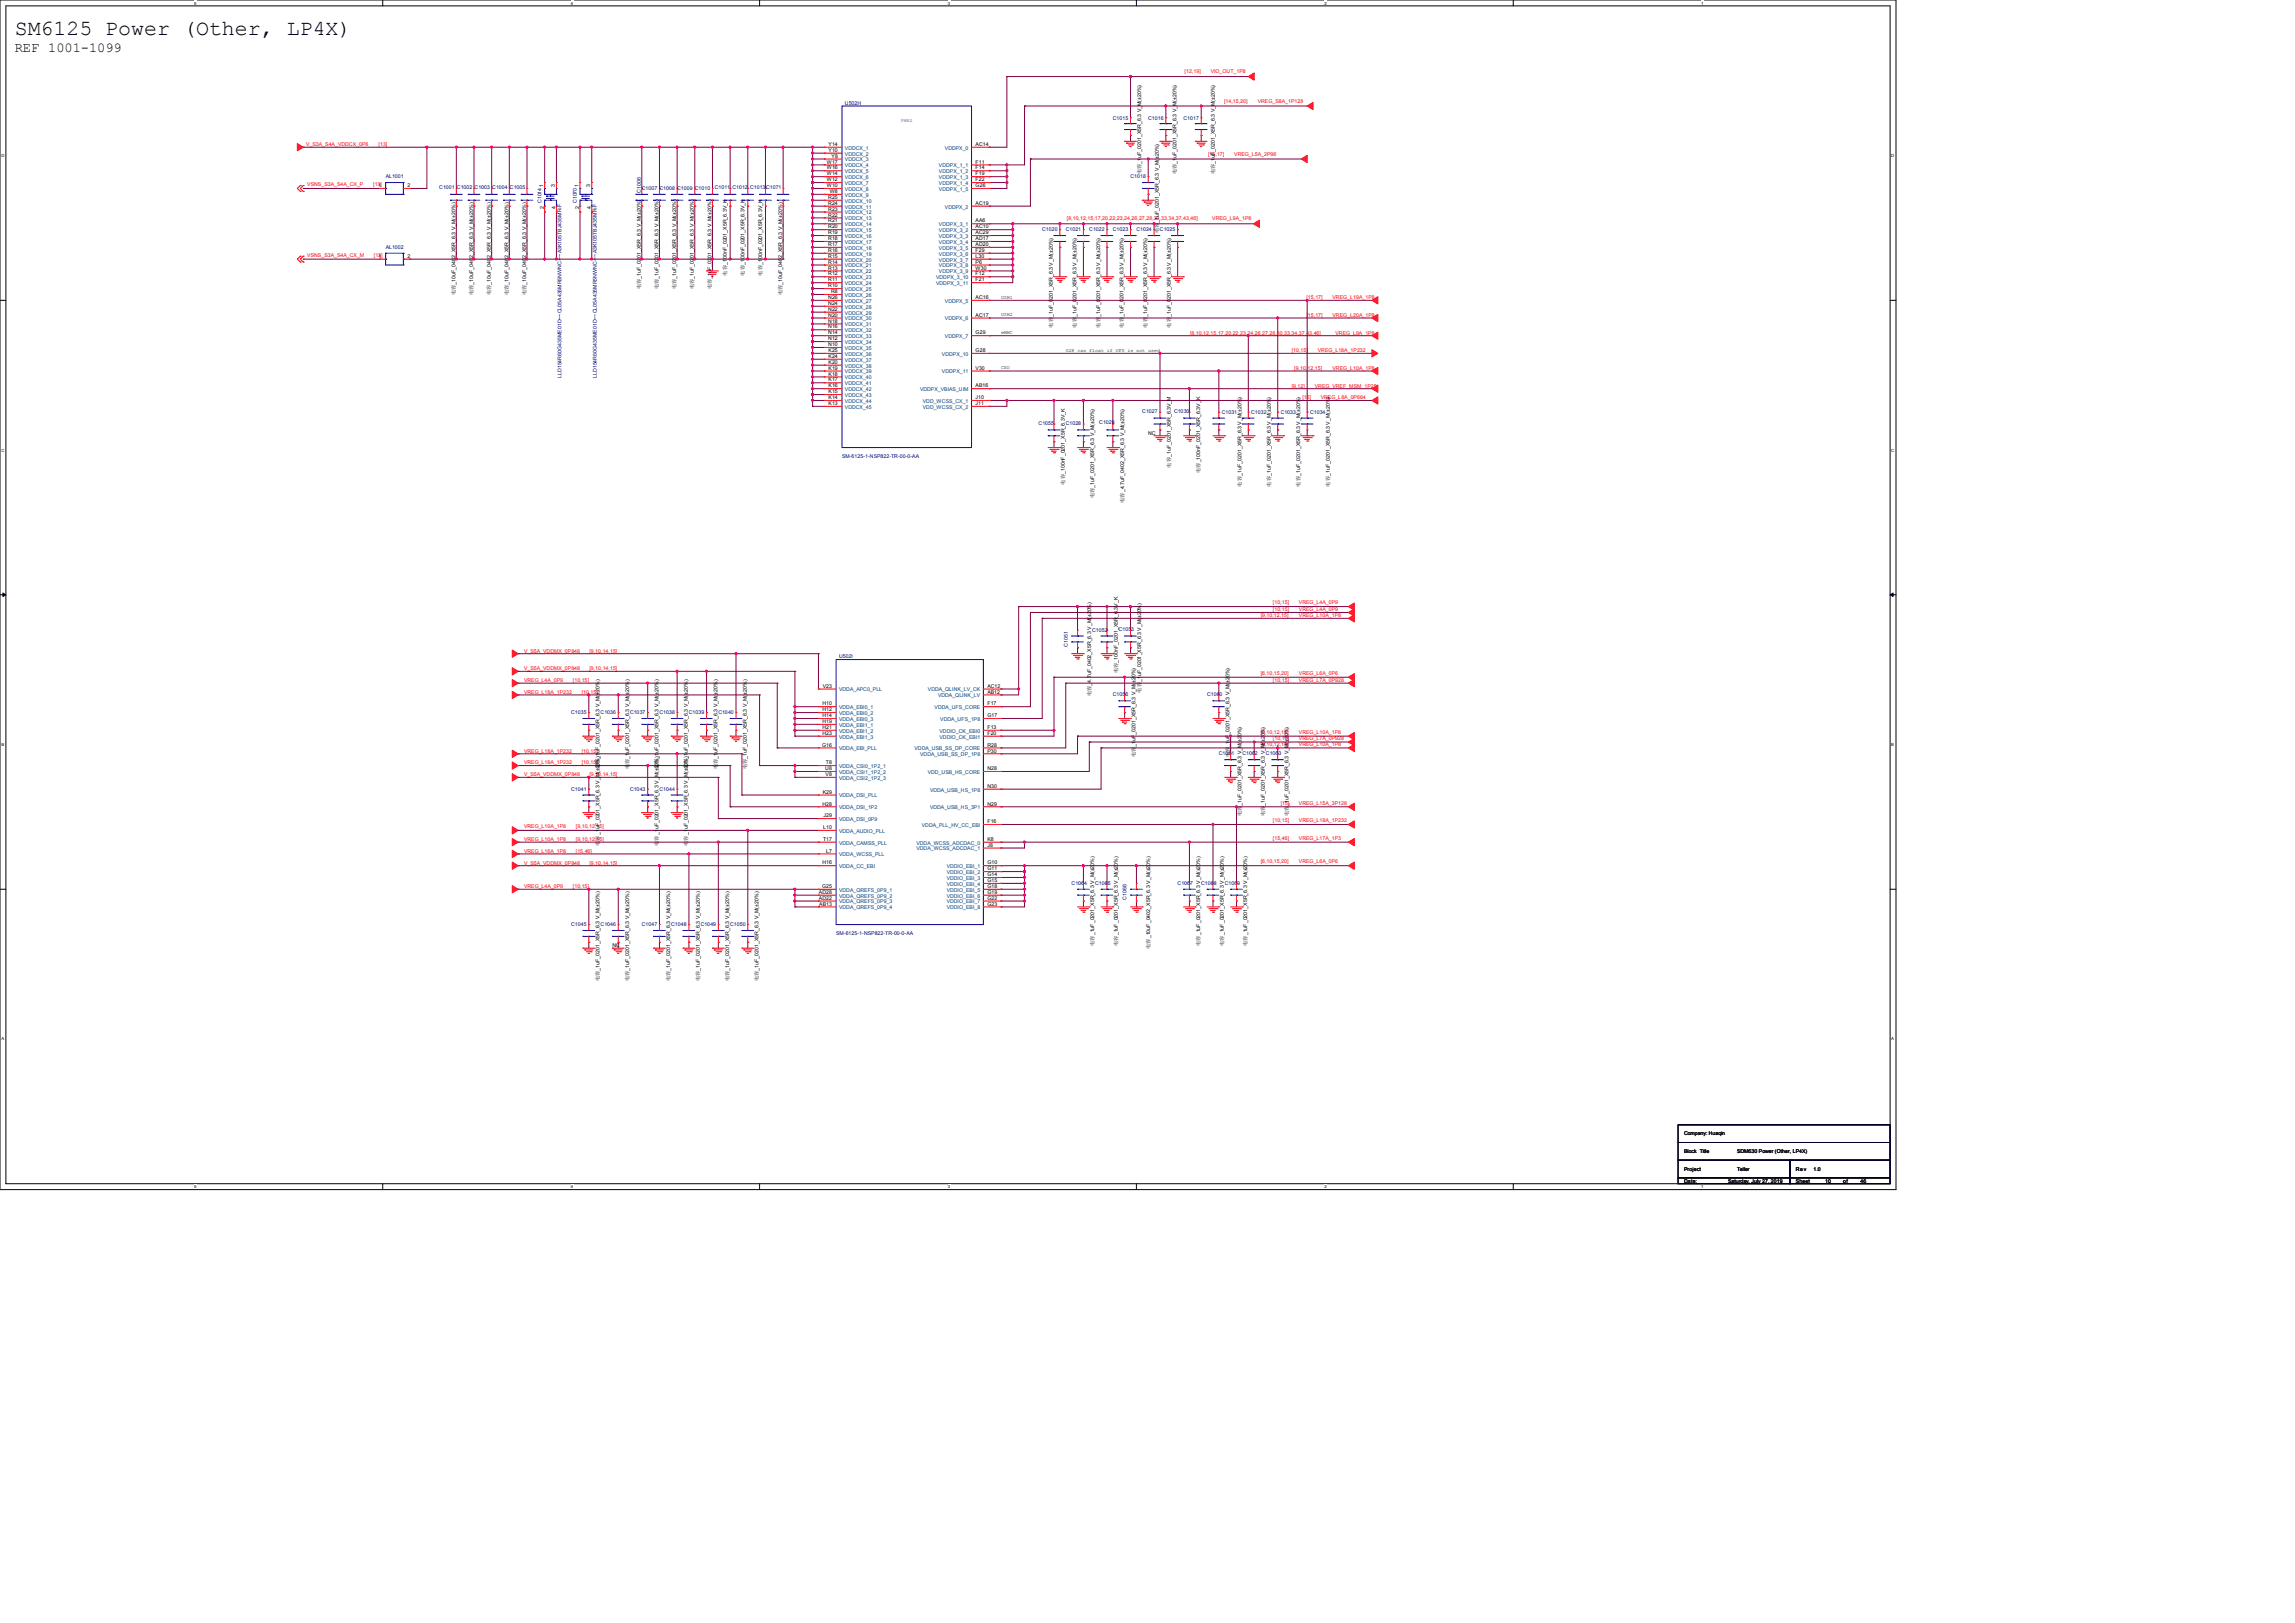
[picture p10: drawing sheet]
<svg xmlns="http://www.w3.org/2000/svg" width="297mm" height="210mm" viewBox="0 0 297 210" stroke-linecap="round" stroke-linejoin="round" font-family="sans-serif">
<defs><g id="words">
<text font-size="2.8" x="1.9" y="4.5">SM6125 Power (Other, LP4X)</text>
<text font-size="1.8" x="1.9" y="6.7">REF 1001-1099</text>
<g font-size=".7" fill="#f00">
<text x="153.3" y="9.5">[12,19]</text>
<text x="156.7" y="9.5">VIO_OUT_1P8</text>
<text x="158.4" y="13.3">[14,15,20]</text>
<text x="162.8" y="13.3">VREG_S8A_1P128</text>
<text x="39.6" y="18.9">V_S3A_S4A_VDDCX_0P8</text>
<text x="49" y="18.9">[13]</text>
<text x="156.4" y="20.1">[15,17]</text>
<text x="159.7" y="20.1">VREG_L5A_2P96</text>
<text x="39.8" y="24.1">VSNS_S3A_S4A_CX_P</text>
<text x="48.3" y="24.1">[13]</text>
<text x="138.1" y="28.5">[8,10,12,15,17,20,22,23,24,26,27,28,30,33,34,37,43,46]</text>
<text x="156.9" y="28.5">VREG_L9A_1P8</text>
<text x="39.8" y="33.2">VSNS_S3A_S4A_CX_M</text>
<text x="48.4" y="33.2">[13]</text>
<text x="169.1" y="38.7">[15,17]</text>
<text x="169.1" y="41">[15,17]</text>
<text x="172.4" y="38.7">VREG_L19A_1P8</text>
<text x="172.4" y="41">VREG_L20A_1P8</text>
<text x="154" y="43.3">[8,10,12,15,17,20,22,23,24,26,27,28,30,33,34,37,43,46]</text>
<text x="167.2" y="45.5">[10,15]</text>
<text x="167.5" y="47.9">[9,10,12,15]</text>
<text x="170.5" y="45.5">VREG_L18A_1P232</text>
<text x="172.4" y="47.9">VREG_L10A_1P8</text>
<text x="172.8" y="43.3">VREG_L9A_1P8</text>
<text x="167.2" y="50.1">[9,12]</text>
<text x="168.5" y="51.7">[15]</text>
<text x="170.2" y="50.1">VREG_VREF_MSM_1P25</text>
<text x="170.9" y="51.7">VREG_L8A_0P664</text>
<text x="163.2" y="79.9">[9,10,12,15]</text>
<text x="164.7" y="78.2">[10,15]</text>
<text x="164.7" y="79.1">[10,15]</text>
<text x="168.1" y="78.2">VREG_L4A_0P9</text>
<text x="168.1" y="79.1">VREG_L4A_0P9</text>
<text x="168.1" y="79.9">VREG_L10A_1P8</text>
<text x="67.8" y="86.7">V_S5A_VDDMX_0P848</text>
<text x="67.8" y="84.4">V_S5A_VDDMX_0P848</text>
<text x="67.8" y="88.2">VREG_L4A_0P9</text>
<text x="67.8" y="89.8">VREG_L18A_1P232</text>
<text x="74.1" y="88.2">[10,15]</text>
<text x="75.3" y="89.8">[10,15]</text>
<text x="76.3" y="86.7">[9,10,14,15]</text>
<text x="76.3" y="84.4">[9,10,14,15]</text>
<text x="163.2" y="87.3">[6,10,15,20]</text>
<text x="164.7" y="88.2">[10,15]</text>
<text x="168.1" y="87.3">VREG_L6A_0P6</text>
<text x="168.1" y="88.2">VREG_L7A_0P928</text>
<text x="163.2" y="95">[9,10,12,15]</text>
<text x="164.7" y="95.7">[10,15]</text>
<text x="168.1" y="95">VREG_L10A_1P8</text>
<text x="168.1" y="95.7">VREG_L7A_0P928</text>
<text x="67.8" y="100.4">V_S5A_VDDMX_0P848</text>
<text x="67.8" y="98.9">VREG_L18A_1P232</text>
<text x="67.8" y="97.4">VREG_L18A_1P232</text>
<text x="75.3" y="98.9">[10,15]</text>
<text x="75.3" y="97.4">[10,15]</text>
<text x="76.3" y="100.4">[9,10,14,15]</text>
<text x="163.2" y="96.5">[9,10,12,15]</text>
<text x="168.1" y="96.5">VREG_L10A_1P8</text>
<text x="67.8" y="107.1">VREG_L10A_1P8</text>
<text x="74.5" y="107.1">[9,10,12,15]</text>
<text x="164.7" y="106.4">[10,15]</text>
<text x="165.7" y="104.1">[15]</text>
<text x="168.1" y="106.4">VREG_L18A_1P232</text>
<text x="168.1" y="104.1">VREG_L15A_3P128</text>
<text x="67.8" y="111.9">V_S5A_VDDMX_0P848</text>
<text x="67.8" y="110.3">VREG_L16A_1P8</text>
<text x="67.8" y="108.8">VREG_L10A_1P8</text>
<text x="74.5" y="110.3">[15,46]</text>
<text x="74.5" y="108.8">[9,10,12,15]</text>
<text x="76.3" y="111.9">[9,10,14,15]</text>
<text x="163.2" y="111.7">[6,10,15,20]</text>
<text x="164.7" y="108.7">[15,46]</text>
<text x="168.1" y="111.7">VREG_L6A_0P6</text>
<text x="168.1" y="108.7">VREG_L17A_1P3</text>
<text x="67.8" y="114.9">VREG_L4A_0P9</text>
<text x="74.1" y="114.9">[10,15]</text>
</g>
<g font-size=".7" fill="#000080">
<text x="109.3" y="13.6">U502H</text>
<text x="144" y="15.5">C1015</text>
<text x="148.6" y="15.5">C1016</text>
<text x="153.2" y="15.5">C1017</text>
<text x="49.9" y="23.1">AL1001</text>
<text x="146.3" y="23.1">C1018</text>
<text x="56.9" y="24.5">C1001 C1002 C1003 C1004 C1005</text>
<text x="70.1" y="26.3" transform="rotate(-90 70.1 26.3)">C1014</text>
<text x="74.6" y="26.3" transform="rotate(-90 74.6 26.3)">C1070</text>
<text x="82.9" y="24.9" transform="rotate(-90 82.9 24.9)">C1006</text>
<text x="83.1" y="24.6">C1007 C1008 C1009 C1010</text>
<text x="92.5" y="24.5">C1011 C1012 C1013C1071</text>
<text x="134.9" y="30">C1020</text>
<text x="137.9" y="30">C1021</text>
<text x="141" y="30">C1022</text>
<text x="144" y="30">C1023</text>
<text x="147.1" y="30">C1024</text>
<text x="150.1" y="30">C1025</text>
<text x="49.9" y="32.2">AL1002</text>
<text x="72.6" y="48.9" transform="rotate(-90 72.6 48.9)">LLD154R60G435ME01D~~CL05A435MR5NWNC-~~A3K105TBJ435MR-F</text>
<text x="77.2" y="48.9" transform="rotate(-90 77.2 48.9)">LLD154R60G435ME01D~~CL05A435MR5NWNC-~~A3K105TBJ435MR-F</text>
<text x="147.8" y="53.4">C1027</text>
<text x="151.9" y="53.4">C1030</text>
<text x="158.1" y="53.6">C1031</text>
<text x="161.9" y="53.6">C1032</text>
<text x="165.7" y="53.6">C1033</text>
<text x="169.5" y="53.6">C1034</text>
<text x="109" y="59.3">SM-6125-1-NSP822-TR-00-0-AA</text>
<text x="134.4" y="54.9">C1055</text>
<text x="137.9" y="54.9">C1028</text>
<text x="142.3" y="54.9">C1029</text>
<text x="138.2" y="83.7" transform="rotate(-90 138.2 83.7)">C1051</text>
<text x="141.4" y="81.8">C1052</text>
<text x="144.8" y="81.7">C1053</text>
<text x="108.6" y="85.2">U502I</text>
<text x="73.9" y="92.4">C1035</text>
<text x="77.7" y="92.4">C1036</text>
<text x="81.5" y="92.4">C1037</text>
<text x="85.3" y="92.4">C1038</text>
<text x="89.2" y="92.4">C1039</text>
<text x="93" y="92.4">C1040</text>
<text x="144" y="90.1">C1056</text>
<text x="156.2" y="90.1">C1060</text>
<text x="157.7" y="97.7">C1061</text>
<text x="160.8" y="97.7">C1062</text>
<text x="163.8" y="97.7">C1063</text>
<text x="73.9" y="102.3">C1041</text>
<text x="81.5" y="102.3">C1043</text>
<text x="85.3" y="102.3">C1044</text>
<text x="73.9" y="119.9">C1045</text>
<text x="77.7" y="119.9">C1046</text>
<text x="83.1" y="119.9">C1047</text>
<text x="86.9" y="119.9">C1048</text>
<text x="90.7" y="119.9">C1049</text>
<text x="94.5" y="119.9">C1050</text>
<text x="138.7" y="114.4">C1064</text>
<text x="141.7" y="114.4">C1065</text>
<text x="145.8" y="116.4" transform="rotate(-90 145.8 116.4)">C1066</text>
<text x="152.4" y="114.4">C1067</text>
<text x="155.4" y="114.4">C1068</text>
<text x="158.5" y="114.4">C1069</text>
<text x="108.2" y="121">SM-6125-1-NSP822-TR-00-0-AA</text>
</g>
<g font-size=".7">
<text x="107" y="21.2">W17</text>
<text x="107" y="21.9">W16</text>
<text x="107" y="22.7">W14</text>
<text x="107" y="23.5">W12</text>
<text x="107.2" y="18.9">Y14</text>
<text x="107.2" y="19.6">Y10</text>
<text x="107.6" y="20.4">Y8</text>
<text x="126.3" y="18.9">AC14</text>
<text x="126.3" y="21.2">F11</text>
<text x="126.3" y="21.9">F14</text>
<text x="126.3" y="22.7">F19</text>
<text x="126.3" y="23.5">F22</text>
<text x="147.7" y="22.6" transform="rotate(-90 147.7 22.6)">电容_1uF_0201_X5R_6.3 V_M(±20%)</text>
<text x="152.3" y="22.6" transform="rotate(-90 152.3 22.6)">电容_1uF_0201_X5R_6.3 V_M(±20%)</text>
<text x="157.2" y="22.6" transform="rotate(-90 157.2 22.6)">电容_1uF_0201_X5R_6.3 V_M(±20%)</text>
<text x="49" y="24.2">1</text>
<text x="52.7" y="24.2">2</text>
<text x="70.3" y="24.2" transform="rotate(-90 70.3 24.2)">1</text>
<text x="70.4" y="27.1" transform="rotate(-90 70.4 27.1)">2</text>
<text x="71.8" y="24.2" transform="rotate(-90 71.8 24.2)">3</text>
<text x="71.9" y="27.1" transform="rotate(-90 71.9 27.1)">4</text>
<text x="74.8" y="24.2" transform="rotate(-90 74.8 24.2)">1</text>
<text x="74.9" y="27.1" transform="rotate(-90 74.9 27.1)">2</text>
<text x="76.4" y="24.2" transform="rotate(-90 76.4 24.2)">3</text>
<text x="76.5" y="27.1" transform="rotate(-90 76.5 27.1)">4</text>
<text x="107" y="24.2">W10</text>
<text x="107.2" y="25.7">R25</text>
<text x="107.2" y="26.5">R24</text>
<text x="107.2" y="27.3">R23</text>
<text x="107.2" y="28">R22</text>
<text x="107.2" y="28.8">R21</text>
<text x="107.2" y="29.5">R20</text>
<text x="107.4" y="25">W8</text>
<text x="126.3" y="24.2">G26</text>
<text x="126.3" y="26.5">AC19</text>
<text x="126.3" y="28.8">AA6</text>
<text x="126.3" y="29.5">AC10</text>
<text x="150" y="28.8" transform="rotate(-90 150 28.8)">_1uF_0201_X5R_6.3 V_M(±20%)</text>
<text x="49" y="33.4">1</text>
<text x="52.7" y="33.4">2</text>
<text x="94.1" y="35.7" transform="rotate(-90 94.1 35.7)">电容_100nF_0201_X5R_6.3V_K</text>
<text x="96.4" y="35.7" transform="rotate(-90 96.4 35.7)">电容_100nF_0201_X5R_6.3V_K</text>
<text x="98.6" y="35.7" transform="rotate(-90 98.6 35.7)">电容_100nF_0201_X5R_6.3V_K</text>
<text x="107.2" y="30.3">R19</text>
<text x="107.2" y="31.1">R18</text>
<text x="107.2" y="31.8">R17</text>
<text x="107.2" y="32.6">R16</text>
<text x="107.2" y="33.4">R15</text>
<text x="107.2" y="34.1">R14</text>
<text x="107.2" y="34.9">R13</text>
<text x="107.2" y="35.6">R12</text>
<text x="126.3" y="30.3">AC29</text>
<text x="126.3" y="31.1">AD17</text>
<text x="126.3" y="31.8">AD20</text>
<text x="126.3" y="32.6">F29</text>
<text x="126.3" y="33.4">L30</text>
<text x="126.3" y="34.1">P6</text>
<text x="126.3" y="34.9">W30</text>
<text x="126.3" y="35.6">F12</text>
<text x="150" y="30.2" transform="rotate(-90 150 30.2)">电容</text>
<text x="58.9" y="38.2" transform="rotate(-90 58.9 38.2)">电容_10uF_0402_X5R_6.3 V_M(±20%)</text>
<text x="61.2" y="38.2" transform="rotate(-90 61.2 38.2)">电容_10uF_0402_X5R_6.3 V_M(±20%)</text>
<text x="63.5" y="38.2" transform="rotate(-90 63.5 38.2)">电容_10uF_0402_X5R_6.3 V_M(±20%)</text>
<text x="65.8" y="38.2" transform="rotate(-90 65.8 38.2)">电容_10uF_0402_X5R_6.3 V_M(±20%)</text>
<text x="68.1" y="38.2" transform="rotate(-90 68.1 38.2)">电容_10uF_0402_X5R_6.3 V_M(±20%)</text>
<text x="82.9" y="37.4" transform="rotate(-90 82.9 37.4)">电容_1uF_0201_X5R_6.3 V_M(±20%)</text>
<text x="85.2" y="37.4" transform="rotate(-90 85.2 37.4)">电容_1uF_0201_X5R_6.3 V_M(±20%)</text>
<text x="87.5" y="37.4" transform="rotate(-90 87.5 37.4)">电容_1uF_0201_X5R_6.3 V_M(±20%)</text>
<text x="89.8" y="37.4" transform="rotate(-90 89.8 37.4)">电容_1uF_0201_X5R_6.3 V_M(±20%)</text>
<text x="92.1" y="37.4" transform="rotate(-90 92.1 37.4)">电容_1uF_0201_X5R_6.3 V_M(±20%)</text>
<text x="101.2" y="38.2" transform="rotate(-90 101.2 38.2)">电容_10uF_0402_X5R_6.3 V_M(±20%)</text>
<text x="107.2" y="36.4">R11</text>
<text x="107.2" y="37.2">R10</text>
<text x="107.2" y="38.7">N26</text>
<text x="107.2" y="39.5">N24</text>
<text x="107.2" y="40.2">N22</text>
<text x="107.2" y="41">N20</text>
<text x="107.2" y="41.7">N18</text>
<text x="107.6" y="37.9">R8</text>
<text x="126.3" y="38.7">AC16</text>
<text x="126.3" y="41">AC17</text>
<text x="126.3" y="36.4">F21</text>
<text x="136.3" y="41" transform="rotate(-90 136.3 41)">_1uF_0201_X5R_6.3 V_M(±20%)</text>
<text x="139.3" y="41" transform="rotate(-90 139.3 41)">_1uF_0201_X5R_6.3 V_M(±20%)</text>
<text x="142.4" y="41" transform="rotate(-90 142.4 41)">_1uF_0201_X5R_6.3 V_M(±20%)</text>
<text x="145.4" y="41" transform="rotate(-90 145.4 41)">_1uF_0201_X5R_6.3 V_M(±20%)</text>
<text x="148.5" y="41" transform="rotate(-90 148.5 41)">_1uF_0201_X5R_6.3 V_M(±20%)</text>
<text x="151.5" y="41" transform="rotate(-90 151.5 41)">_1uF_0201_X5R_6.3 V_M(±20%)</text>
<text x="107.2" y="42.5">N16</text>
<text x="107.2" y="43.3">N14</text>
<text x="107.2" y="44">N12</text>
<text x="107.2" y="44.8">N10</text>
<text x="107.2" y="45.6">K25</text>
<text x="107.2" y="46.3">K24</text>
<text x="107.2" y="47.1">K20</text>
<text x="107.2" y="47.8">K19</text>
<text x="126.3" y="43.3">G29</text>
<text x="126.3" y="45.6">G28</text>
<text x="126.3" y="47.8">V30</text>
<text x="136.3" y="42.4" transform="rotate(-90 136.3 42.4)">电容</text>
<text x="139.3" y="42.4" transform="rotate(-90 139.3 42.4)">电容</text>
<text x="142.4" y="42.4" transform="rotate(-90 142.4 42.4)">电容</text>
<text x="145.4" y="42.4" transform="rotate(-90 145.4 42.4)">电容</text>
<text x="148.5" y="42.4" transform="rotate(-90 148.5 42.4)">电容</text>
<text x="151.5" y="42.4" transform="rotate(-90 151.5 42.4)">电容</text>
<text x="107.2" y="48.6">K18</text>
<text x="107.2" y="49.4">K17</text>
<text x="107.2" y="50.1">K16</text>
<text x="107.2" y="50.9">K15</text>
<text x="107.2" y="51.6">K14</text>
<text x="107.2" y="52.4">K13</text>
<text x="126.3" y="50.1">AB16</text>
<text x="126.3" y="51.6">J10</text>
<text x="126.3" y="52.4">J11</text>
<text x="148.6" y="56.2">NC</text>
<text x="137.8" y="62.7" transform="rotate(-90 137.8 62.7)">电容_100nF_0201_X5R_6.3V_K</text>
<text x="141.6" y="64.5" transform="rotate(-90 141.6 64.5)">电容_1uF_0201_X5R_6.3 V_M(±20%)</text>
<text x="145.5" y="65.1" transform="rotate(-90 145.5 65.1)">电容_4.7uF_0402_X5R_6.3 V_M(±20%)</text>
<text x="151.5" y="60.5" transform="rotate(-90 151.5 60.5)">电容_1uF_0201_X5R_6.3V_M</text>
<text x="155.3" y="61.2" transform="rotate(-90 155.3 61.2)">电容_100nF_0201_X5R_6.3V_K</text>
<text x="160.7" y="62.9" transform="rotate(-90 160.7 62.9)">电容_1uF_0201_X5R_6.3 V_M(±20%)</text>
<text x="164.5" y="62.9" transform="rotate(-90 164.5 62.9)">电容_1uF_0201_X5R_6.3 V_M(±20%)</text>
<text x="168.3" y="62.9" transform="rotate(-90 168.3 62.9)">电容_1uF_0201_X5R_6.3 V_M(±20%)</text>
<text x="172.1" y="62.9" transform="rotate(-90 172.1 62.9)">电容_1uF_0201_X5R_6.3 V_M(±20%)</text>
<text x="106.5" y="89">V23</text>
<text x="127.8" y="89.7">AB12</text>
<text x="127.8" y="89">AC12</text>
<text x="144.7" y="87.1" transform="rotate(-90 144.7 87.1)">电容_100nF_0201_X5R_6.3V_K</text>
<text x="147.7" y="89.6" transform="rotate(-90 147.7 89.6)">电容</text>
<text x="147.7" y="88.3" transform="rotate(-90 147.7 88.3)">_1uF_0201_X5R_6.3 V_M(±20%)</text>
<text x="106.4" y="91.3">H10</text>
<text x="106.4" y="92">H12</text>
<text x="106.4" y="92.8">H14</text>
<text x="106.4" y="93.6">H19</text>
<text x="106.4" y="94.3">H21</text>
<text x="106.4" y="95.1">H23</text>
<text x="127.8" y="91.3">F17</text>
<text x="127.8" y="92.8">G17</text>
<text x="127.8" y="94.3">F13</text>
<text x="127.8" y="95.1">F20</text>
<text x="141.2" y="90.1" transform="rotate(-90 141.2 90.1)">电容_4.7uF_0402_X5R_6.3 V_M(±20%)</text>
<text x="77.6" y="99.5" transform="rotate(-90 77.6 99.5)">电容_1uF_0201_X5R_6.3 V_M(±20%)</text>
<text x="81.4" y="99.5" transform="rotate(-90 81.4 99.5)">电容_1uF_0201_X5R_6.3 V_M(±20%)</text>
<text x="85.2" y="99.5" transform="rotate(-90 85.2 99.5)">电容_1uF_0201_X5R_6.3 V_M(±20%)</text>
<text x="89" y="99.5" transform="rotate(-90 89 99.5)">电容_1uF_0201_X5R_6.3 V_M(±20%)</text>
<text x="92.8" y="99.5" transform="rotate(-90 92.8 99.5)">电容_1uF_0201_X5R_6.3 V_M(±20%)</text>
<text x="96.6" y="99.5" transform="rotate(-90 96.6 99.5)">电容_1uF_0201_X5R_6.3 V_M(±20%)</text>
<text x="106.4" y="96.6">G16</text>
<text x="106.8" y="99.7">U8</text>
<text x="106.8" y="100.4">V8</text>
<text x="106.9" y="98.9">T8</text>
<text x="127.8" y="96.6">R28</text>
<text x="127.8" y="97.4">P30</text>
<text x="127.8" y="101.9">N30</text>
<text x="127.8" y="99.7">N28</text>
<text x="146.9" y="98" transform="rotate(-90 146.9 98)">电容</text>
<text x="146.9" y="96.6" transform="rotate(-90 146.9 96.6)">_1uF_0201_X5R_6.3 V_M(±20%)</text>
<text x="159.1" y="98" transform="rotate(-90 159.1 98)">电容</text>
<text x="159.1" y="96.6" transform="rotate(-90 159.1 96.6)">_1uF_0201_X5R_6.3 V_M(±20%)</text>
<text x="106.4" y="104.2">H28</text>
<text x="106.5" y="102.7">K29</text>
<text x="106.5" y="107.3">L10</text>
<text x="106.6" y="105.7">J29</text>
<text x="127.8" y="106.5">F16</text>
<text x="127.8" y="104.2">N29</text>
<text x="160.7" y="105.6" transform="rotate(-90 160.7 105.6)">电容</text>
<text x="160.7" y="104.3" transform="rotate(-90 160.7 104.3)">_1uF_0201_X5R_6.3 V_M(±20%)</text>
<text x="163.7" y="105.6" transform="rotate(-90 163.7 105.6)">电容</text>
<text x="163.7" y="104.3" transform="rotate(-90 163.7 104.3)">_1uF_0201_X5R_6.3 V_M(±20%)</text>
<text x="166.8" y="105.6" transform="rotate(-90 166.8 105.6)">电容</text>
<text x="166.8" y="104.3" transform="rotate(-90 166.8 104.3)">_1uF_0201_X5R_6.3 V_M(±20%)</text>
<text x="77.6" y="109.4" transform="rotate(-90 77.6 109.4)">电容_1uF_0201_X5R_6.3 V_M(±20%)</text>
<text x="85.2" y="109.4" transform="rotate(-90 85.2 109.4)">电容_1uF_0201_X5R_6.3 V_M(±20%)</text>
<text x="89" y="109.4" transform="rotate(-90 89 109.4)">电容_1uF_0201_X5R_6.3 V_M(±20%)</text>
<text x="106.4" y="111.8">H16</text>
<text x="106.5" y="108.8">T17</text>
<text x="106.9" y="110.3">L7</text>
<text x="127.8" y="109.6">J8</text>
<text x="127.8" y="108.8">K8</text>
<text x="127.8" y="111.8">G10</text>
<text x="127.8" y="112.6">G11</text>
<text x="127.8" y="113.4">G14</text>
<text x="106" y="115.7">AD28</text>
<text x="106" y="116.4">AD22</text>
<text x="106" y="117.2">AB13</text>
<text x="106.4" y="114.9">G25</text>
<text x="127.8" y="114.1">G15</text>
<text x="127.8" y="114.9">G18</text>
<text x="127.8" y="115.7">G19</text>
<text x="127.8" y="116.4">G22</text>
<text x="127.8" y="117.2">G23</text>
<text x="79.2" y="122.5">NC</text>
<text x="141.6" y="122.4" transform="rotate(-90 141.6 122.4)">电容_1uF_0201_X5R_6.3 V_M(±20%)</text>
<text x="144.7" y="122.4" transform="rotate(-90 144.7 122.4)">电容_1uF_0201_X5R_6.3 V_M(±20%)</text>
<text x="148.8" y="122.8" transform="rotate(-90 148.8 122.8)">电容_10uF_0402_X5R_6.3 V_M(±20%)</text>
<text x="155.3" y="122.4" transform="rotate(-90 155.3 122.4)">电容_1uF_0201_X5R_6.3 V_M(±20%)</text>
<text x="158.4" y="122.4" transform="rotate(-90 158.4 122.4)">电容_1uF_0201_X5R_6.3 V_M(±20%)</text>
<text x="161.4" y="122.4" transform="rotate(-90 161.4 122.4)">电容_1uF_0201_X5R_6.3 V_M(±20%)</text>
<text x="77.6" y="127" transform="rotate(-90 77.6 127)">电容_1uF_0201_X5R_6.3 V_M(±20%)</text>
<text x="81.4" y="127" transform="rotate(-90 81.4 127)">电容_1uF_0201_X5R_6.3 V_M(±20%)</text>
<text x="86.7" y="127" transform="rotate(-90 86.7 127)">电容_1uF_0201_X5R_6.3 V_M(±20%)</text>
<text x="90.6" y="127" transform="rotate(-90 90.6 127)">电容_1uF_0201_X5R_6.3 V_M(±20%)</text>
<text x="94.4" y="127" transform="rotate(-90 94.4 127)">电容_1uF_0201_X5R_6.3 V_M(±20%)</text>
<text x="98.2" y="127" transform="rotate(-90 98.2 127)">电容_1uF_0201_X5R_6.3 V_M(±20%)</text>
<text x="217.9" y="146.9">Company: Huaqin</text>
<text x="217.9" y="149.2">Block Title</text>
<text x="224.8" y="149.2">SDM630 Power (Other, LP4X)</text>
<text x="217.9" y="151.5">Project</text>
<text x="217.9" y="153">Date:</text>
<text x="223.6" y="153">Saturday, July 27, 2019</text>
<text x="224.8" y="151.5">Teller</text>
<text x="232.4" y="151.5">Rev</text>
<text x="232.4" y="153">Sheet</text>
<text x="234.7" y="151.5">1.0</text>
<text x="236.2" y="153">10</text>
<text x="238.5" y="153">of</text>
<text x="240.8" y="153">46</text>
</g>
<g font-size=".7" fill="#004080">
<text x="109.3" y="19.4">VDDCX_1</text>
<text x="109.3" y="20.1">VDDCX_2</text>
<text x="109.3" y="20.9">VDDCX_3</text>
<text x="109.3" y="21.7">VDDCX_4</text>
<text x="109.3" y="22.4">VDDCX_5</text>
<text x="109.3" y="23.2">VDDCX_6</text>
<text x="109.3" y="23.9">VDDCX_7</text>
<text x="121.5" y="21.7">VDDPX_1_1</text>
<text x="121.5" y="22.4">VDDPX_1_2</text>
<text x="121.5" y="23.2">VDDPX_1_3</text>
<text x="121.5" y="23.9">VDDPX_1_4</text>
<text x="122.3" y="19.4">VDDPX_0</text>
<text x="109.3" y="24.7">VDDCX_8</text>
<text x="109.3" y="25.5">VDDCX_9</text>
<text x="109.3" y="26.2">VDDCX_10</text>
<text x="109.3" y="27">VDDCX_11</text>
<text x="109.3" y="27.7">VDDCX_12</text>
<text x="109.3" y="28.5">VDDCX_13</text>
<text x="109.3" y="29.3">VDDCX_14</text>
<text x="121.5" y="24.7">VDDPX_1_5</text>
<text x="121.5" y="29.3">VDDPX_3_1</text>
<text x="122.3" y="27">VDDPX_2</text>
<text x="109.3" y="30">VDDCX_15</text>
<text x="109.3" y="30.8">VDDCX_16</text>
<text x="109.3" y="31.6">VDDCX_17</text>
<text x="109.3" y="32.3">VDDCX_18</text>
<text x="109.3" y="33.1">VDDCX_19</text>
<text x="109.3" y="33.8">VDDCX_20</text>
<text x="109.3" y="34.6">VDDCX_21</text>
<text x="109.3" y="35.4">VDDCX_22</text>
<text x="121.5" y="30">VDDPX_3_2</text>
<text x="121.5" y="30.8">VDDPX_3_3</text>
<text x="121.5" y="31.6">VDDPX_3_4</text>
<text x="121.5" y="32.3">VDDPX_3_5</text>
<text x="121.5" y="33.1">VDDPX_3_6</text>
<text x="121.5" y="33.8">VDDPX_3_7</text>
<text x="121.5" y="34.6">VDDPX_3_8</text>
<text x="121.5" y="35.4">VDDPX_3_9</text>
<text x="109.3" y="36.1">VDDCX_23</text>
<text x="109.3" y="36.9">VDDCX_24</text>
<text x="109.3" y="37.7">VDDCX_25</text>
<text x="109.3" y="38.4">VDDCX_26</text>
<text x="109.3" y="39.2">VDDCX_27</text>
<text x="109.3" y="39.9">VDDCX_28</text>
<text x="109.3" y="40.7">VDDCX_29</text>
<text x="109.3" y="41.5">VDDCX_30</text>
<text x="121.1" y="36.1">VDDPX_3_10</text>
<text x="121.1" y="36.9">VDDPX_3_11</text>
<text x="122.3" y="39.2">VDDPX_5</text>
<text x="122.3" y="41.5">VDDPX_6</text>
<text x="109.3" y="42.2">VDDCX_31</text>
<text x="109.3" y="43">VDDCX_32</text>
<text x="109.3" y="43.8">VDDCX_33</text>
<text x="109.3" y="44.5">VDDCX_34</text>
<text x="109.3" y="45.3">VDDCX_35</text>
<text x="109.3" y="46">VDDCX_36</text>
<text x="109.3" y="46.8">VDDCX_37</text>
<text x="109.3" y="47.6">VDDCX_38</text>
<text x="121.9" y="46">VDDPX_10</text>
<text x="122.3" y="43.8">VDDPX_7</text>
<text x="109.3" y="48.3">VDDCX_39</text>
<text x="109.3" y="49.1">VDDCX_40</text>
<text x="109.3" y="49.8">VDDCX_41</text>
<text x="109.3" y="50.6">VDDCX_42</text>
<text x="109.3" y="51.4">VDDCX_43</text>
<text x="109.3" y="52.1">VDDCX_44</text>
<text x="109.3" y="52.9">VDDCX_45</text>
<text x="119.1" y="50.6">VDDPX_VBIAS_UIM</text>
<text x="119.4" y="52.1">VDD_WCSS_CX_1</text>
<text x="119.4" y="52.9">VDD_WCSS_CX_2</text>
<text x="121.9" y="48.3">VDDPX_11</text>
<text x="108.6" y="89.5">VDDA_APC0_PLL</text>
<text x="120.1" y="89.5">VDDA_QLINK_LV_CK</text>
<text x="108.6" y="91.8">VDDA_EBI0_1</text>
<text x="108.6" y="92.5">VDDA_EBI0_2</text>
<text x="108.6" y="93.3">VDDA_EBI0_3</text>
<text x="108.6" y="94">VDDA_EBI1_1</text>
<text x="108.6" y="94.8">VDDA_EBI1_2</text>
<text x="108.6" y="95.6">VDDA_EBI1_3</text>
<text x="120.9" y="91.8">VDDA_UFS_CORE</text>
<text x="121.4" y="90.2">VDDA_QLINK_LV</text>
<text x="121.6" y="94.8">VDDIO_CK_EBI0</text>
<text x="121.6" y="95.6">VDDIO_CK_EBI1</text>
<text x="121.7" y="93.3">VDDA_UFS_1P8</text>
<text x="108.6" y="99.4">VDDA_CSI0_1P2_1</text>
<text x="108.6" y="100.1">VDDA_CSI1_1P2_2</text>
<text x="108.6" y="100.9">VDDA_CSI2_1P2_3</text>
<text x="108.6" y="97.1">VDDA_EBI_PLL</text>
<text x="118.3" y="97.1">VDDA_USB_SS_DP_CORE</text>
<text x="119.1" y="97.9">VDDA_USB_SS_DP_1P8</text>
<text x="120.1" y="100.1">VDD_USB_HS_CORE</text>
<text x="108.6" y="103.2">VDDA_DSI_PLL</text>
<text x="108.6" y="104.7">VDDA_DSI_1P2</text>
<text x="108.6" y="106.2">VDDA_DSI_0P9</text>
<text x="108.6" y="107.8">VDDA_AUDIO_PLL</text>
<text x="119.3" y="107">VDDA_PLL_HV_CC_EBI</text>
<text x="120.4" y="102.4">VDDA_USB_HS_1P8</text>
<text x="120.4" y="104.7">VDDA_USB_HS_3P1</text>
<text x="108.6" y="109.3">VDDA_CAMSS_PLL</text>
<text x="108.6" y="112.3">VDDA_CC_EBI</text>
<text x="108.6" y="110.8">VDDA_WCSS_PLL</text>
<text x="118.6" y="110">VDDA_WCSS_ADCDAC_1</text>
<text x="118.6" y="109.3">VDDA_WCSS_ADCDAC_0</text>
<text x="122.5" y="112.3">VDDIO_EBI_1</text>
<text x="122.5" y="113.1">VDDIO_EBI_2</text>
<text x="122.5" y="113.9">VDDIO_EBI_3</text>
<text x="108.6" y="115.4">VDDA_QREFS_0P9_1</text>
<text x="108.6" y="116.1">VDDA_QREFS_0P9_2</text>
<text x="108.6" y="116.9">VDDA_QREFS_0P9_3</text>
<text x="108.6" y="117.7">VDDA_QREFS_0P9_4</text>
<text x="122.5" y="114.6">VDDIO_EBI_4</text>
<text x="122.5" y="115.4">VDDIO_EBI_5</text>
<text x="122.5" y="116.1">VDDIO_EBI_6</text>
<text x="122.5" y="116.9">VDDIO_EBI_7</text>
<text x="122.5" y="117.7">VDDIO_EBI_8</text>
</g>
<text font-size=".6" fill="#00f" x="116.6" y="15.8">PWR2</text>
<g font-size=".6">
<text x="129.5" y="40.9">UIM2</text>
<text x="129.5" y="38.6">UIM1</text>
<text x="129.5" y="43.2">eMMC</text>
<text x="129.5" y="47.8">CXO</text>
<text x="137.9" y="45.5">G28 can float if UFS is not used</text>
</g>
<g font-size=".5">
<text x="25.1" y=".6">5</text>
<text x="73.9" y=".6">4</text>
<text x="122.6" y=".6">3</text>
<text x="171.4" y=".6">2</text>
<text x="220.2" y=".6">1</text>
<text x=".2" y="20.4">D</text>
<text x="244.7" y="20.4">D</text>
<text x=".2" y="58.4">C</text>
<text x="244.7" y="58.4">C</text>
<text x=".2" y="96.5">B</text>
<text x="244.7" y="96.5">B</text>
<text x=".2" y="134.6">A</text>
<text x="244.7" y="134.6">A</text>
<text x="25.1" y="153.8">5</text>
<text x="73.9" y="153.8">4</text>
<text x="122.6" y="153.8">3</text>
<text x="171.4" y="153.8">2</text>
<text x="220.2" y="153.8">1</text>
</g>
</g></defs>
<path d="M0 0h245.4v153.9h-245.4zM.8 .8h243.8v152.4h-243.8z" fill="none" stroke="#000" stroke-width=".13"/>
<g fill="#fff">
<path d="M25.1 .1h.3v.6h-.3z"/>
<path d="M25.1 153.2h.3v.6h-.3z"/>
</g>
<path d="M49.5 0v.8M49.5 153.2v.7" fill="none" stroke="#000" stroke-width=".13"/>
<g fill="#fff">
<path d="M73.9 .1h.3v.6h-.3z"/>
<path d="M73.9 153.2h.3v.6h-.3z"/>
</g>
<path d="M98.3 0v.8M98.3 153.2v.7" fill="none" stroke="#000" stroke-width=".13"/>
<g fill="#fff">
<path d="M122.7 .1h.3v.6h-.3z"/>
<path d="M122.7 153.2h.3v.6h-.3z"/>
</g>
<path d="M147.1 0v.8M147.1 153.2v.7" fill="none" stroke="#000" stroke-width=".13"/>
<g fill="#fff">
<path d="M171.4 .1h.3v.6h-.3z"/>
<path d="M171.4 153.2h.3v.6h-.3z"/>
</g>
<path d="M195.8 0v.8M195.8 153.2v.7" fill="none" stroke="#000" stroke-width=".13"/>
<g fill="#fff">
<path d="M220.2 .1h.3v.6h-.3z"/>
<path d="M220.2 153.2h.3v.6h-.3z"/>
<path d="M.2 19.8h.4v.6h-.4z"/>
<path d="M244.8 19.8h.4v.6h-.4z"/>
<path d="M.2 57.9h.4v.6h-.4z"/>
<path d="M244.8 57.9h.4v.6h-.4z"/>
</g>
<path d="M0 38.9h.8M244.6 38.9h.8" fill="none" stroke="#000" stroke-width=".13"/>
<g fill="#fff">
<path d="M.2 96h.4v.6h-.4z"/>
<path d="M244.8 96h.4v.6h-.4z"/>
</g>
<path d="M0 77h.8M244.6 77h.8" fill="none" stroke="#000" stroke-width=".13"/>
<path d="M.4 76.7l.4 .3-.4 .2zM244.6 77l.4-.3v.5z" fill="#000" stroke="#000" stroke-width=".13"/>
<g fill="#fff">
<path d="M.2 134.1h.4v.6h-.4z"/>
<path d="M244.8 134.1h.4v.6h-.4z"/>
</g>
<path d="M0 115.1h.8M244.6 115.1h.8M217.2 145.5h27.4v2.3h-27.4zM217.2 147.8h27.4v2.3h-27.4zM217.2 150.1h14.4v2.3h-14.4zM217.2 152.4h14.4v.8h-14.4zM231.6 152.4h13v.8h-13zM231.6 150.1h13v2.3h-13z" fill="none" stroke="#000" stroke-width=".13"/>
<g fill="none" stroke="#800040" stroke-width=".13">
<path d="M39.2 19h.1M39.2 19h67.5M55.2 19h.1M55.2 19v5.4h-2.2M59.1 19h.1M59.1 19v5.4M61.3 19h.1M61.3 19v5.4M63.6 19h.1M63.6 19v5.4M65.9 19h.1M65.9 19v5.4"/>
<path d="M68.2 19h.1M68.2 19v5.4M70.5 19h.1M70.5 19v4.6M72 19h.1M72 19v4.6M75.1 19h.1M75.1 19v4.6M76.6 19h.1M76.6 19v4.6M83.1 19h.1M83.1 19v5.4"/>
<path d="M85.3 19h.1M85.3 19v5.4M87.6 19h.1M87.6 19v5.4M89.9 19h.1M89.9 19v5.4M92.2 19h.1M92.2 19v5.4M94.5 19h.1M94.5 19v5.4M96.8 19h.1M96.8 19v5.4"/>
<path d="M99.1 19h.1M99.1 19v5.4M101.3 19h.1M101.3 19v5.4M105.2 19.8h.1M105.2 19h.1M105.2 19v33.6M105.2 19.8h1.5M128 19h.1M130.3 9.9h.1M130.3 9.9v9.1h-2.3M130.3 9.9h31.2"/>
<path d="M132.6 13.7h36.6M132.6 13.7h.1M132.6 13.7v7.6h-4.6M146.3 9.9h.1M146.3 17.5h.1M146.3 9.9v5.3M146.3 17.5v.8M150.9 13.7h.1M150.9 17.5h.1M150.9 13.7v1.5M150.9 17.5v.8M155.4 13.7h.1"/>
<path d="M155.4 17.5h.1M155.4 13.7v1.5M155.4 17.5v.8M39.2 24.4h.1M39.2 33.5h.1M39.2 33.5h9.9M39.2 24.4h9.9M53 33.5h48.3M53 24.4h.1M53 33.5h.1M59.1 26.7h.1M59.1 33.5h.1"/>
<path d="M59.1 26.7v6.8M61.3 26.7h.1M61.3 33.5h.1M61.3 26.7v6.8M63.6 26.7h.1M63.6 33.5h.1M63.6 26.7v6.8M65.9 26.7h.1M65.9 33.5h.1M65.9 26.7v6.8M68.2 26.7h.1M68.2 33.5h.1"/>
<path d="M68.2 26.7v6.8M70.5 33.5h.1M70.5 27.4h.1M70.5 27.4v6.1M72 33.5h.1M72 27.4h.1M72 27.4v6.1M75.1 27.4h.1M75.1 33.5h.1M75.1 27.4v6.1M76.6 27.4h.1M76.6 27.4v6.1"/>
<path d="M83.1 26.7h.1M83.1 33.5h.1M83.1 26.7v6.8M85.3 26.7h.1M85.3 33.5h.1M85.3 26.7v6.8M87.6 26.7h.1M87.6 33.5h.1M87.6 26.7v6.8M89.9 26.7h.1M89.9 33.5h.1M89.9 26.7v6.8"/>
<path d="M92.2 33.5h.1M92.2 26.7h.1M92.2 26.7v8.4M94.5 26.7h.1M94.5 33.5h.1M94.5 26.7v6.8M96.8 26.7h.1M96.8 33.5h.1M96.8 26.7v6.8M99.1 26.7h.1M99.1 33.5h.1M99.1 26.7v6.8"/>
<path d="M101.3 33.5h.1M101.3 26.7v6.8M105.2 32.8h.1M105.2 33.5h.1M105.2 34.3h.1M105.2 35.1h.1M105.2 35.8h.1M105.2 36.6h.1M105.2 37.3h.1M105.2 38.1h.1M105.2 38.9h.1M105.2 39.6h.1"/>
<path d="M105.2 20.6h.1M105.2 21.3h.1M105.2 22.1h.1M105.2 22.9h.1M105.2 23.6h.1M105.2 24.4h.1M105.2 25.1h.1M105.2 25.9h.1M105.2 26.7h.1M105.2 28.2h.1M105.2 29h.1M105.2 29.7h.1"/>
<path d="M105.2 30.5h.1M105.2 31.2h.1M105.2 27.4h.1M105.2 32h.1M105.2 33.5h1.5M105.2 34.3h1.5M105.2 35.1h1.5M105.2 35.8h1.5M105.2 36.6h1.5M105.2 37.3h1.5M105.2 38.1h1.5M105.2 38.9h1.5"/>
<path d="M105.2 39.6h1.5M105.2 24.4h1.5M105.2 20.6h1.5M105.2 21.3h1.5M105.2 22.1h1.5M105.2 22.9h1.5M105.2 23.6h1.5M105.2 25.1h1.5M105.2 25.9h1.5M105.2 26.7h1.5M105.2 28.2h1.5M105.2 29h1.5"/>
<path d="M105.2 29.7h1.5M105.2 30.5h1.5M105.2 31.2h1.5M105.2 27.4h1.5M105.2 32h1.5M105.2 32.8h1.5M128 22.1h2.3M128 22.9h2.3M128 23.6h2.3M128 33.5h3.1M128 34.3h3.1M128 35.1h3.1"/>
<path d="M128 35.8h3.1M128 29h34.2M128 29.7h3.1M128 30.5h3.1M128 31.2h3.1M128 32h3.1M128 32.8h3.1M128 38.9h49.5M128 21.3h.1M128 22.1h.1M128 22.9h.1M128 23.6h.1"/>
<path d="M128 24.4h.1M128 26.7h.1M128 29h.1M128 29.7h.1M128 30.5h.1M128 31.2h.1M128 32h.1M128 32.8h.1M128 33.5h.1M128 34.3h.1M128 35.1h.1M128 35.8h.1"/>
<path d="M128 36.6h.1M128 38.9h.1M130.3 21.3h.1M130.3 22.1h.1M130.3 22.9h.1M130.3 23.6h.1M130.3 21.3v3.1h-2.3M131.1 29h.1M131.1 29.7h.1M131.1 30.5h.1M131.1 31.2h.1M131.1 32h.1"/>
<path d="M131.1 32.8h.1M131.1 33.5h.1M131.1 34.3h.1M131.1 35.1h.1M131.1 35.8h.1M131.1 29v7.6h-3.1M133.3 20.6h.1M133.3 20.6v6.1h-5.3M133.4 20.6h35M137.2 29h.1M137.2 32h.1M137.2 29v.7"/>
<path d="M137.2 32v3.8M140.2 29h.1M140.2 32h.1M140.2 29v.7M140.2 32v3.8M143.3 29h.1M143.3 32h.1M143.3 29v.7M143.3 32v3.8M146.3 29h.1M146.3 32h.1M146.3 29v.7"/>
<path d="M146.3 32v3.8M148.6 20.6h.1M148.6 25.1h.1M148.6 20.6v2.3M148.6 25.1v.8M149.4 29h.1M149.4 32h.1M149.4 29v.7M149.4 32v3.8M152.4 29h.1M152.4 32h.1M152.4 29v.7"/>
<path d="M152.4 32v3.8M162.2 29h.1M169.2 38.9h.1M169.2 38.9v14.4M105.2 40.4h.1M105.2 41.1h.1M105.2 41.9h.1M105.2 42.7h.1M105.2 43.4h.1M105.2 44.2h.1M105.2 45h.1M105.2 45.7h.1"/>
<path d="M105.2 46.5h.1M105.2 47.2h.1M105.2 48h.1M105.2 48.8h.1M105.2 49.5h.1M105.2 50.3h.1M105.2 51.1h.1M105.2 51.8h.1M105.2 52.6h.1M105.2 40.4h1.5M105.2 41.1h1.5M105.2 41.9h1.5"/>
<path d="M105.2 42.7h1.5M105.2 43.4h1.5M105.2 44.2h1.5M105.2 45h1.5M105.2 45.7h1.5M105.2 46.5h1.5M105.2 47.2h1.5M105.2 48h1.5M105.2 48.8h1.5M105.2 49.5h1.5M105.2 50.3h1.5M105.2 51.1h1.5"/>
<path d="M105.2 51.8h1.5M105.2 52.6h1.5M128 51.8h49.5M128 48h49.5M128 41.1h49.5M128 41.1h.1M128 43.4h.1M128 48h.1M128 50.3h.1M128 51.8h.1M128 52.6h.1M128 45.7h49.5"/>
<path d="M128 50.3h49.5M128 43.4h49.5M130.3 51.8h.1M130.3 51.8v.8h-2.3M136.4 51.8h.1M136.4 57.1h.1M136.4 51.8v3.1M136.4 57.1v.8M140.2 51.8h.1M140.2 57.1h.1M140.2 51.8v3.1M140.2 57.1v.8"/>
<path d="M144 57.1h.1M144 51.8h.1M144 51.8v3.1M144 57.1v.8M150.1 45.7h.1M150.1 55.6h.1M150.1 45.7v7.6M150.1 55.6v.8M153.9 50.3h.1M153.9 55.6h.1M153.9 50.3v3M153.9 55.6v.8"/>
<path d="M157.7 48h.1M157.7 55.6h.1M157.7 48v5.3M157.7 55.6v.8M161.5 43.4h.1M161.5 55.6h.1M161.5 43.4v9.9M161.5 55.6v.8M165.4 41.1h.1M165.4 55.6h.1M165.4 41.1v12.2M165.4 55.6v.8"/>
<path d="M169.2 56.4h.1M169.2 55.6v.8M177.5 45.7h.1M131.8 78.5h.1M131.8 78.5v11.4h-2.3M131.8 78.5h42.7M133.3 79.2h.1M133.3 79.2v12.2h-3.8M133.3 79.2h41.2M139.4 78.5h.1M139.4 78.5v3M143.3 78.5h.1"/>
<path d="M143.3 78.5v3M146.3 78.5h.1M146.3 78.5v3M174.5 79.2h.1M67.1 86.9h35.8M67.1 97.5h28.9M67.1 89.9h31.2M67.1 84.6h38.8M67.1 86.9h.1M67.1 84.6h.1M67.1 88.4h.1M67.1 89.9h.1"/>
<path d="M67.1 97.5h.1M67.1 99.1h27.4M67.1 88.4h33.5M76.2 89.9h.1M76.2 94.5h.1M76.2 89.9v2.3M76.2 94.5v.7M80 89.9h.1M80 94.5h.1M80 89.9v2.3M80 94.5v.7M83.8 88.4h.1"/>
<path d="M83.8 94.5h.1M83.8 99.1h.1M83.8 88.4v3.8M83.8 94.5v.7M83.8 99.1v3M87.6 94.5h.1M87.6 86.9h.1M87.6 97.5h.1M87.6 86.9v5.3M87.6 94.5v.7M87.6 97.5v4.6M91.4 94.5h.1"/>
<path d="M91.4 86.9h.1M91.4 86.9v5.3M91.4 94.5v.7M94.5 99.1h.1M94.5 99.1v5.3M95.2 84.6h.1M95.2 94.5h.1M95.2 84.6v7.6M95.2 94.5v.7M96 97.5h.1M96 97.5v5.4M98.3 99.1h7.6"/>
<path d="M98.3 99.1h.1M98.3 89.9h.1M98.3 89.9v9.2M100.6 96.8h5.3M100.6 96.8h.1M100.6 88.4h.1M100.6 88.4v8.4M102.9 91.4h3M102.9 92.2h3M102.9 93h3M102.9 93.7h3M102.9 94.5h3"/>
<path d="M102.9 95.2h3M102.9 99.8h3M102.9 91.4h.1M102.9 92.2h.1M102.9 93h.1M102.9 93.7h.1M102.9 94.5h.1M102.9 95.2h.1M102.9 86.9h.1M102.9 99.1h.1M102.9 99.8h.1M102.9 86.9v8.3"/>
<path d="M102.9 99.1v1.5M105.9 84.6h.1M105.9 84.6v4.6M129.5 89.2h2.3M129.5 89.2h.1M129.5 89.9h.1M129.5 91.4h.1M129.5 93h.1M129.5 94.5h.1M129.5 95.2h.1M129.5 96.8h.1M129.5 97.5h.1"/>
<path d="M129.5 99.8h.1M129.5 94.5h6.9M131.8 89.2h.1M134.9 80h.1M134.9 80v13h-5.4M134.9 80h39.6M136.4 87.6h38.1M136.4 87.6h.1M136.4 94.5h.1M136.4 87.6v7.6h-6.9M137.9 88.4h.1M137.9 88.4v8.4h-8.4"/>
<path d="M137.9 88.4h36.6M139.4 83.8h.1M139.4 95.2h.1M139.4 95.2v2.3h-9.9M139.4 83.8v.8M139.4 95.2h35.1M141 96h33.5M141 96h.1M141 96v3.8h-11.5M142.5 96.8h32M142.5 96.8h.1M142.5 96.8v5.3h-13"/>
<path d="M143.3 83.8h.1M143.3 83.8v.8M145.5 87.6h.1M145.5 92.2h.1M145.5 87.6v2.3M145.5 92.2v.8M146.3 83.8h.1M146.3 83.8v.8M157.7 88.4h.1M157.7 92.2h.1M157.7 88.4v1.5M157.7 92.2v.8"/>
<path d="M159.3 95.2h.1M159.3 99.8h.1M159.3 95.2v2.3M159.3 99.8v.8M162.3 96h.1M162.3 99.8h.1M162.3 96v1.5M162.3 99.8v.8M165.4 96.8h.1M165.4 99.8h.1M165.4 96.8v.7M165.4 99.8v.8"/>
<path d="M67.1 109h38.8M67.1 112h38.8M67.1 100.6h25.9M67.1 115.1h38.8M67.1 115.1h.1M67.1 112h.1M67.1 110.5h.1M67.1 109h.1M67.1 107.4h.1M67.1 100.6h.1M67.1 110.5h38.8M67.1 107.4h38.8"/>
<path d="M76.2 104.4h.1M76.2 100.6h.1M76.2 115.1h.1M76.2 100.6v1.5M76.2 104.4v.8M76.2 115.1v4.5M80 115.1h.1M80 115.1v4.5M83.8 104.4h.1M83.8 104.4v.8M85.3 112h.1M85.3 112v7.6"/>
<path d="M87.6 104.4h.1M87.6 104.4v.8M89.2 110.5h.1M89.2 110.5v9.1M93 100.6h.1M93 105.9h.1M93 109h.1M93 100.6v5.3M93 109v10.6M93 105.9h12.9M94.5 104.4h11.4M94.5 104.4h.1"/>
<path d="M96 102.9h9.9M96 102.9h.1M96.8 107.4h.1M96.8 107.4v12.2M102.9 100.6h3M102.9 115.8h3M102.9 116.6h3M102.9 117.3h3M102.9 100.6h.1M102.9 115.1h.1M102.9 115.8h.1M102.9 116.6h.1"/>
<path d="M102.9 117.3h.1M102.9 115.1v2.2M129.5 106.7h45M129.5 115.1h3.1M129.5 115.8h3.1M129.5 116.6h3.1M129.5 112h45M129.5 109h45M129.5 112.8h3.1M129.5 113.5h3.1M129.5 114.3h3.1M129.5 104.4h45"/>
<path d="M129.5 112h.1M129.5 112.8h.1M129.5 113.5h.1M129.5 114.3h.1M129.5 115.1h.1M129.5 115.8h.1M129.5 116.6h.1M129.5 117.3h.1M129.5 109h.1M129.5 106.7h.1M129.5 104.4h.1M129.5 109.7h.1"/>
<path d="M129.5 102.1h.1M132.6 112h.1M132.6 112.8h.1M132.6 113.5h.1M132.6 114.3h.1M132.6 115.1h.1M132.6 115.8h.1M132.6 116.6h.1M132.6 109h.1M132.6 109v.7h-3.1M132.6 112v5.3h-3.1M140.2 112h.1"/>
<path d="M140.2 116.6h.1M140.2 112v2.3M140.2 116.6v.7M143.3 112h.1M143.3 116.6h.1M143.3 112v2.3M143.3 116.6v.7M147.1 112h.1M147.1 117.3h.1M147.1 112v2.3M147.1 116.6v.7M153.9 109h.1"/>
<path d="M153.9 116.6h.1M153.9 109v5.3M153.9 116.6v.7M157 106.7h.1M157 116.6h.1M157 106.7v7.6M157 116.6v.7M160 104.4h.1M160 116.6h.1M160 104.4v9.9M160 116.6v.7M76.2 121.9h.1"/>
<path d="M76.2 121.9v.8M80 121.9h.1M80 121.9v.8M85.3 121.9h.1M85.3 121.9v.8M89.2 121.9h.1M89.2 121.9v.8M93 121.9h.1M93 121.9v.8M96.8 121.9h.1M96.8 121.9v.8"/>
</g>
<g fill="#f0f" stroke="#f0f" stroke-width=".13">
<circle cx="105.1" cy="33.5" r=".14"/>
<circle cx="105.1" cy="35" r=".14"/>
<circle cx="105.1" cy="34.3" r=".14"/>
<circle cx="105.1" cy="36.6" r=".14"/>
<circle cx="105.1" cy="35.8" r=".14"/>
<circle cx="105.1" cy="37.3" r=".14"/>
<circle cx="105.1" cy="38.1" r=".14"/>
<circle cx="105.1" cy="39.6" r=".14"/>
<circle cx="105.1" cy="38.9" r=".14"/>
<circle cx="105.1" cy="41.1" r=".14"/>
<circle cx="105.1" cy="40.4" r=".14"/>
<circle cx="105.1" cy="42.7" r=".14"/>
<circle cx="105.1" cy="41.9" r=".14"/>
<circle cx="105.1" cy="44.2" r=".14"/>
<circle cx="105.1" cy="43.4" r=".14"/>
<circle cx="105.1" cy="45.7" r=".14"/>
<circle cx="105.1" cy="44.9" r=".14"/>
<circle cx="105.1" cy="47.2" r=".14"/>
<circle cx="105.1" cy="46.5" r=".14"/>
<circle cx="105.1" cy="48" r=".14"/>
<circle cx="105.1" cy="49.5" r=".14"/>
<circle cx="105.1" cy="48.8" r=".14"/>
<circle cx="105.1" cy="51" r=".14"/>
<circle cx="105.1" cy="50.3" r=".14"/>
<circle cx="105.1" cy="51.8" r=".14"/>
<circle cx="55.2" cy="19" r=".14"/>
<circle cx="68.2" cy="19" r=".14"/>
<circle cx="70.5" cy="19" r=".14"/>
<circle cx="72" cy="19" r=".14"/>
<circle cx="83" cy="19" r=".14"/>
<circle cx="85.3" cy="19" r=".14"/>
<circle cx="87.6" cy="19" r=".14"/>
<circle cx="96.8" cy="19" r=".14"/>
<circle cx="68.2" cy="33.5" r=".14"/>
<circle cx="83" cy="33.5" r=".14"/>
<circle cx="85.3" cy="33.5" r=".14"/>
<circle cx="87.6" cy="33.5" r=".14"/>
<circle cx="96.8" cy="33.5" r=".14"/>
<circle cx="105.1" cy="20.6" r=".14"/>
<circle cx="105.1" cy="19.8" r=".14"/>
<circle cx="105.1" cy="22.1" r=".14"/>
<circle cx="105.1" cy="21.3" r=".14"/>
<circle cx="105.1" cy="22.8" r=".14"/>
<circle cx="105.1" cy="23.6" r=".14"/>
<circle cx="105.1" cy="25.1" r=".14"/>
<circle cx="105.1" cy="24.4" r=".14"/>
<circle cx="105.1" cy="26.7" r=".14"/>
<circle cx="105.1" cy="25.9" r=".14"/>
<circle cx="105.1" cy="29.7" r=".14"/>
<circle cx="105.1" cy="28.9" r=".14"/>
<circle cx="105.1" cy="31.2" r=".14"/>
<circle cx="105.1" cy="30.5" r=".14"/>
<circle cx="105.1" cy="28.2" r=".14"/>
<circle cx="105.1" cy="27.4" r=".14"/>
<circle cx="105.1" cy="32.8" r=".14"/>
<circle cx="105.1" cy="32" r=".14"/>
<circle cx="94.5" cy="33.5" r=".14"/>
<circle cx="92.2" cy="33.5" r=".14"/>
<circle cx="89.9" cy="19" r=".14"/>
<circle cx="89.9" cy="33.5" r=".14"/>
<circle cx="92.2" cy="19" r=".14"/>
<circle cx="94.5" cy="19" r=".14"/>
<circle cx="99" cy="19" r=".14"/>
<circle cx="99" cy="33.5" r=".14"/>
<circle cx="155.4" cy="13.7" r=".14"/>
<circle cx="150.9" cy="13.7" r=".14"/>
<circle cx="146.3" cy="9.9" r=".14"/>
<circle cx="130.3" cy="22.1" r=".14"/>
<circle cx="130.3" cy="21.3" r=".14"/>
<circle cx="130.3" cy="22.8" r=".14"/>
<circle cx="130.3" cy="23.6" r=".14"/>
<circle cx="148.6" cy="20.6" r=".14"/>
<circle cx="131.1" cy="29.7" r=".14"/>
<circle cx="131.1" cy="28.9" r=".14"/>
<circle cx="140.2" cy="28.9" r=".14"/>
<circle cx="137.1" cy="28.9" r=".14"/>
<circle cx="143.2" cy="28.9" r=".14"/>
<circle cx="146.3" cy="28.9" r=".14"/>
<circle cx="149.3" cy="28.9" r=".14"/>
<circle cx="152.4" cy="28.9" r=".14"/>
<circle cx="131.1" cy="30.5" r=".14"/>
<circle cx="131.1" cy="31.2" r=".14"/>
<circle cx="131.1" cy="32" r=".14"/>
<circle cx="131.1" cy="32.8" r=".14"/>
<circle cx="131.1" cy="33.5" r=".14"/>
<circle cx="131.1" cy="35" r=".14"/>
<circle cx="131.1" cy="34.3" r=".14"/>
<circle cx="131.1" cy="35.8" r=".14"/>
<circle cx="169.2" cy="38.9" r=".14"/>
<circle cx="165.3" cy="41.1" r=".14"/>
<circle cx="161.5" cy="43.4" r=".14"/>
<circle cx="157.7" cy="48" r=".14"/>
<circle cx="153.9" cy="50.3" r=".14"/>
<circle cx="130.3" cy="51.8" r=".14"/>
<circle cx="144" cy="51.8" r=".14"/>
<circle cx="102.9" cy="92.2" r=".14"/>
<circle cx="102.9" cy="93" r=".14"/>
<circle cx="102.9" cy="94.5" r=".14"/>
<circle cx="102.9" cy="93.7" r=".14"/>
<circle cx="102.9" cy="91.4" r=".14"/>
<circle cx="95.2" cy="84.6" r=".14"/>
<circle cx="87.6" cy="86.9" r=".14"/>
<circle cx="91.4" cy="86.9" r=".14"/>
<circle cx="102.9" cy="99" r=".14"/>
<circle cx="102.9" cy="99.8" r=".14"/>
<circle cx="83.8" cy="88.4" r=".14"/>
<circle cx="80" cy="89.9" r=".14"/>
<circle cx="76.2" cy="89.9" r=".14"/>
<circle cx="102.9" cy="116.6" r=".14"/>
<circle cx="102.9" cy="115.8" r=".14"/>
<circle cx="87.6" cy="97.5" r=".14"/>
<circle cx="83.8" cy="99" r=".14"/>
<circle cx="76.2" cy="100.6" r=".14"/>
<circle cx="96.8" cy="107.4" r=".14"/>
<circle cx="93" cy="109" r=".14"/>
<circle cx="89.1" cy="110.5" r=".14"/>
<circle cx="85.3" cy="112" r=".14"/>
<circle cx="80" cy="115.1" r=".14"/>
<circle cx="102.9" cy="115.1" r=".14"/>
<circle cx="76.2" cy="115.1" r=".14"/>
<circle cx="139.4" cy="78.5" r=".14"/>
<circle cx="131.8" cy="89.1" r=".14"/>
<circle cx="143.2" cy="78.5" r=".14"/>
<circle cx="146.3" cy="78.5" r=".14"/>
<circle cx="136.4" cy="94.5" r=".14"/>
<circle cx="157.7" cy="88.4" r=".14"/>
<circle cx="145.5" cy="87.6" r=".14"/>
<circle cx="132.6" cy="112.8" r=".14"/>
<circle cx="140.2" cy="112" r=".14"/>
<circle cx="132.6" cy="112" r=".14"/>
<circle cx="132.6" cy="113.5" r=".14"/>
<circle cx="132.6" cy="114.3" r=".14"/>
<circle cx="132.6" cy="115.1" r=".14"/>
<circle cx="132.6" cy="116.6" r=".14"/>
<circle cx="132.6" cy="115.8" r=".14"/>
<circle cx="143.2" cy="112" r=".14"/>
<circle cx="157" cy="106.7" r=".14"/>
<circle cx="160" cy="104.4" r=".14"/>
<circle cx="132.6" cy="109" r=".14"/>
<circle cx="153.9" cy="109" r=".14"/>
<circle cx="147.1" cy="112" r=".14"/>
<circle cx="165.3" cy="96.8" r=".14"/>
<circle cx="162.3" cy="96" r=".14"/>
<circle cx="159.2" cy="95.2" r=".14"/>
<circle cx="59" cy="19" r=".14"/>
<circle cx="59" cy="33.5" r=".14"/>
<circle cx="63.6" cy="33.5" r=".14"/>
<circle cx="61.3" cy="33.5" r=".14"/>
<circle cx="63.6" cy="19" r=".14"/>
<circle cx="61.3" cy="19" r=".14"/>
<circle cx="65.9" cy="19" r=".14"/>
<circle cx="65.9" cy="33.5" r=".14"/>
<circle cx="72" cy="33.5" r=".14"/>
<circle cx="70.5" cy="33.5" r=".14"/>
<circle cx="75" cy="33.5" r=".14"/>
<circle cx="76.6" cy="33.5" r=".14"/>
<circle cx="76.6" cy="19" r=".14"/>
<circle cx="75" cy="19" r=".14"/>
<circle cx="150.1" cy="45.7" r=".14"/>
<circle cx="101.3" cy="19" r=".14"/>
<circle cx="105.1" cy="19" r=".14"/>
<circle cx="136.4" cy="51.8" r=".14"/>
<circle cx="140.2" cy="51.8" r=".14"/>
</g>
<g fill="none" stroke="#f00" stroke-width=".13">
<path d="M106.7 19h.1M106.7 19.8h.1M106.7 19h2.3M106.7 19.8h2.3M125.7 19h2.3M128 19h.1M145.5 18.3h.1M145.5 18.3h1.6M145.8 18.5h.1M145.8 18.5h1M146 18.8h.6M146.2 19h.2"/>
<path d="M146.2 19h.1M146.3 15.2h.1M146.3 17.5h.1M146.3 15.2v.8M146.3 16.8v.7M146.6 18.8h.1M150.1 18.3h.1M150.1 18.3h1.5M150.3 18.5h.1M150.3 18.5h1.1M150.6 18.8h.6M150.8 19h.1"/>
<path d="M150.8 19h.2M150.9 15.2h.1M150.9 17.5h.1M150.9 15.2v.8M150.9 16.8v.7M151.2 18.8h.1M154.7 18.3h1.5M154.7 18.3h.1M154.9 18.5h.1M154.9 18.5h1.1M155.2 18.8h.5M155.4 19h.1"/>
<path d="M155.4 15.2h.1M155.4 17.5h.1M155.4 15.2v.8M155.4 16.8v.7M155.7 18.8h.1M38.9 24l-.4 .4 .4 .4M38.9 33.1l-.4 .4 .4 .4M38.9 24h.1M38.9 24.8h.1M38.9 33.1h.1M38.9 33.9h.1M39.2 24h.1"/>
<path d="M39.2 24.8h.1M39.2 33.1h.1M39.2 33.9h.1M39.2 24l-.3 .4 .3 .4M39.2 33.1l-.3 .4 .3 .4M49.1 24.4h.8M49.1 33.5h.8M49.1 24.4h.1M49.1 33.5h.1M52.2 24.4h.8M52.2 33.5h.8M53 24.4h.1"/>
<path d="M53 33.5h.1M59.1 24.4h.1M59.1 26.7h.1M59.1 24.4v.7M59.1 25.9v.8M61.3 24.4h.1M61.3 26.7h.1M61.3 24.4v.7M61.3 25.9v.8M63.6 24.4h.1M63.6 26.7h.1M63.6 24.4v.7"/>
<path d="M63.6 25.9v.8M65.9 24.4h.1M65.9 26.7h.1M65.9 24.4v.7M65.9 25.9v.8M68.2 24.4h.1M68.2 26.7h.1M68.2 24.4v.7M68.2 25.9v.8M70.5 23.6h.1M70.5 27.4h.1M70.5 23.6v.8"/>
<path d="M70.5 26.7v.7M72 23.6h.1M72 27.4h.1M72 23.6v.8M72 26.7v.7M75.1 23.6h.1M75.1 27.4h.1M75.1 23.6v.8M75.1 26.7v.7M76.6 23.6h.1M76.6 27.4h.1M76.6 23.6v.8"/>
<path d="M76.6 26.7v.7M83.1 24.4h.1M83.1 26.7h.1M83.1 24.4v.7M83.1 25.9v.8M85.3 24.4h.1M85.3 26.7h.1M85.3 24.4v.7M85.3 25.9v.8M87.6 24.4h.1M87.6 26.7h.1M87.6 24.4v.7"/>
<path d="M87.6 25.9v.8M89.9 24.4h.1M89.9 26.7h.1M89.9 24.4v.7M89.9 25.9v.8M91.4 35.1h1.6M91.4 35.1h.1M91.7 35.3h.1M91.7 35.3h1M91.9 35.5h.6M92.1 35.7h.1M92.1 35.7h.2"/>
<path d="M92.2 24.4h.1M92.2 26.7h.1M92.2 24.4v.7M92.2 25.9v.8M92.5 35.5h.1M94.5 24.4h.1M94.5 26.7h.1M94.5 24.4v.7M94.5 25.9v.8M96.8 24.4h.1M96.8 26.7h.1M96.8 24.4v.7"/>
<path d="M96.8 25.9v.8M99.1 24.4h.1M99.1 26.7h.1M99.1 24.4v.7M99.1 25.9v.8M101.3 24.4h.1M101.3 26.7h.1M101.3 24.4v.7M101.3 25.9v.8M106.7 20.6h.1M106.7 21.3h.1M106.7 22.1h.1"/>
<path d="M106.7 22.9h.1M106.7 23.6h.1M106.7 24.4h.1M106.7 25.1h.1M106.7 25.9h.1M106.7 26.7h.1M106.7 27.4h.1M106.7 28.2h.1M106.7 29h.1M106.7 29.7h.1M106.7 30.5h.1M106.7 31.2h.1"/>
<path d="M106.7 32h.1M106.7 32.8h.1M106.7 33.5h.1M106.7 34.3h.1M106.7 35.1h.1M106.7 35.8h.1M106.7 36.6h.1M106.7 37.3h.1M106.7 38.1h.1M106.7 38.9h.1M106.7 39.6h.1M106.7 35.1h2.3"/>
<path d="M106.7 25.9h2.3M106.7 35.8h2.3M106.7 24.4h2.3M106.7 20.6h2.3M106.7 21.3h2.3M106.7 22.1h2.3M106.7 22.9h2.3M106.7 23.6h2.3M106.7 25.1h2.3M106.7 26.7h2.3M106.7 27.4h2.3M106.7 28.2h2.3"/>
<path d="M106.7 29h2.3M106.7 29.7h2.3M106.7 30.5h2.3M106.7 31.2h2.3M106.7 32h2.3M106.7 32.8h2.3M106.7 33.5h2.3M106.7 34.3h2.3M106.7 36.6h2.3M106.7 37.3h2.3M106.7 38.1h2.3M106.7 38.9h2.3"/>
<path d="M106.7 39.6h2.3M125.7 35.1h2.3M125.7 35.8h2.3M125.7 24.4h2.3M125.7 21.3h2.3M125.7 22.1h2.3M125.7 22.9h2.3M125.7 23.6h2.3M125.7 26.7h2.3M125.7 29h2.3M125.7 29.7h2.3M125.7 30.5h2.3"/>
<path d="M125.7 31.2h2.3M125.7 32h2.3M125.7 32.8h2.3M125.7 33.5h2.3M125.7 34.3h2.3M125.7 36.6h2.3M125.7 38.9h2.3M128 21.3h.1M128 22.1h.1M128 22.9h.1M128 23.6h.1M128 24.4h.1"/>
<path d="M128 26.7h.1M128 29h.1M128 29.7h.1M128 30.5h.1M128 31.2h.1M128 32h.1M128 32.8h.1M128 33.5h.1M128 34.3h.1M128 35.1h.1M128 35.8h.1M128 36.6h.1"/>
<path d="M128 38.9h.1M136.4 35.8h1.5M136.6 36h1.1M136.9 36.3h.1M136.9 36.3h.6M137.1 36.5h.1M137.2 29.7h.1M137.2 32h.1M137.2 29.7v.8M137.2 31.2v.8M137.2 36.5h.1M137.7 36h.1"/>
<path d="M137.9 35.8h.1M139.4 35.8h1.6M139.7 36h1M139.9 36.3h.6M139.9 36.3h.1M140.1 36.5h.2M140.2 29.7h.1M140.2 32h.1M140.2 29.7v.8M140.2 31.2v.8M140.3 36.5h.1M140.7 36h.1"/>
<path d="M141 35.8h.1M142.5 35.8h1.5M142.7 36h1.1M143 36.3h.1M143 36.3h.6M143.2 36.5h.1M143.3 29.7h.1M143.3 32h.1M143.3 29.7v.8M143.3 31.2v.8M143.3 36.5h.1M143.8 36h.1"/>
<path d="M144 35.8h.1M145.5 35.8h1.6M145.8 36h1M146 36.3h.6M146 36.3h.1M146.2 36.5h.2M146.3 29.7h.1M146.3 32h.1M146.3 29.7v.8M146.3 31.2v.8M146.4 36.5h.1M146.8 36h.1"/>
<path d="M147.1 35.8h.1M147.8 25.9h1.6M147.8 25.9h.1M148.1 26.1h.1M148.1 26.1h1M148.3 26.4h.6M148.5 26.6h.1M148.5 26.6h.2M148.6 22.9h.1M148.6 25.1h.1M148.6 35.8h1.5M148.6 22.9v.7"/>
<path d="M148.6 24.4v.7M148.8 36h1.1M148.9 26.4h.1M149.1 36.3h.1M149.1 36.3h.5M149.3 36.5h.1M149.4 29.7h.1M149.4 32h.1M149.4 29.7v.8M149.4 31.2v.8M149.4 36.5h.1M149.9 36h.1"/>
<path d="M150.1 35.8h.1M151.6 35.8h1.6M151.9 36h1M152.1 36.3h.6M152.1 36.3h.1M152.3 36.5h.2M152.4 29.7h.1M152.4 32h.1M152.4 29.7v.8M152.4 31.2v.8M152.5 36.5h.1M152.9 36h.1"/>
<path d="M153.2 35.8h.1M106.7 40.4h.1M106.7 41.1h.1M106.7 41.9h.1M106.7 42.7h.1M106.7 43.4h.1M106.7 44.2h.1M106.7 45h.1M106.7 45.7h.1M106.7 46.5h.1M106.7 47.2h.1M106.7 48h.1"/>
<path d="M106.7 48.8h.1M106.7 49.5h.1M106.7 50.3h.1M106.7 51.1h.1M106.7 51.8h.1M106.7 52.6h.1M106.7 40.4h2.3M106.7 41.1h2.3M106.7 41.9h2.3M106.7 42.7h2.3M106.7 43.4h2.3M106.7 44.2h2.3"/>
<path d="M106.7 45h2.3M106.7 45.7h2.3M106.7 46.5h2.3M106.7 47.2h2.3M106.7 48h2.3M106.7 48.8h2.3M106.7 49.5h2.3M106.7 50.3h2.3M106.7 51.1h2.3M106.7 51.8h2.3M106.7 52.6h2.3M125.7 41.1h2.3"/>
<path d="M125.7 43.4h2.3M125.7 45.7h2.3M125.7 48h2.3M125.7 50.3h2.3M125.7 51.8h2.3M125.7 52.6h2.3M128 41.1h.1M128 43.4h.1M128 45.7h.1M128 48h.1M128 50.3h.1M128 51.8h.1"/>
<path d="M128 52.6h.1M135.6 57.9h1.6M135.9 58.1h1M136.1 58.4h.1M136.1 58.4h.6M136.3 58.6h.2M136.4 54.9h.1M136.4 57.1h.1M136.4 54.9v.7M136.4 56.4v.7M136.5 58.6h.1M136.9 58.1h.1"/>
<path d="M137.2 57.9h.1M139.4 57.9h1.6M139.7 58.1h1M139.9 58.4h.6M139.9 58.4h.1M140.1 58.6h.2M140.2 54.9h.1M140.2 57.1h.1M140.2 54.9v.7M140.2 56.4v.7M140.3 58.6h.1M140.7 58.1h.1"/>
<path d="M141 57.9h.1M143.3 57.9h1.5M143.5 58.1h1M143.7 58.4h.6M143.7 58.4h.1M143.9 58.6h.2M144 54.9h.1M144 57.1h.1M144 54.9v.7M144 56.4v.7M144.1 58.6h.1M144.5 58.1h.1"/>
<path d="M144.8 57.9h.1M149.4 56.4h1.5M149.6 56.6h1M149.8 56.9h.6M149.8 56.9h.1M150 57.1h.2M150.1 53.3h.1M150.1 55.6h.1M150.1 53.3v.8M150.1 54.9v.7M150.2 57.1h.1M150.6 56.6h.1"/>
<path d="M150.9 56.4h.1M153.2 56.4h1.5M153.4 56.6h1.1M153.6 56.9h.6M153.6 56.9h.1M153.8 57.1h.2M153.9 53.3h.1M153.9 55.6h.1M153.9 53.3v.8M153.9 54.9v.7M154 57.1h.1M154.5 56.6h.1"/>
<path d="M154.7 56.4h.1M157 56.4h1.5M157.2 56.6h1.1M157.4 56.9h.6M157.4 56.9h.1M157.6 57.1h.2M157.7 53.3h.1M157.7 55.6h.1M157.7 53.3v.8M157.7 54.9v.7M157.8 57.1h.1M158.3 56.6h.1"/>
<path d="M158.5 56.4h.1M160.8 56.4h1.5M161 56.6h1.1M161.2 56.9h.1M161.2 56.9h.6M161.5 57.1h.1M161.5 53.3h.1M161.5 55.6h.1M161.5 53.3v.8M161.5 54.9v.7M161.6 57.1h.1M162.1 56.6h.1"/>
<path d="M162.3 56.4h.1M164.6 56.4h1.5M164.8 56.6h1.1M165.1 56.9h.6M165.1 56.9h.1M165.3 57.1h.1M165.4 53.3h.1M165.4 55.6h.1M165.4 53.3v.8M165.4 54.9v.7M165.4 57.1h.1M165.9 56.6h.1"/>
<path d="M166.1 56.4h.1M168.4 56.4h1.5M168.6 56.6h1.1M168.9 56.9h.6M168.9 56.9h.1M169.1 57.1h.1M169.2 53.3h.1M169.2 55.6h.1M169.2 53.3v.8M169.2 54.9v.7M169.2 57.1h.1M169.7 56.6h.1"/>
<path d="M169.9 56.4h.1M75.4 95.2h.1M75.4 95.2h1.6M75.7 95.5h.1M75.7 95.5h1M75.9 95.7h.6M76.1 95.9h.1M76.1 95.9h.2M76.2 92.2h.1M76.2 94.5h.1M76.2 92.2v.8M76.2 93.7v.8"/>
<path d="M76.5 95.7h.1M79.2 95.2h.1M79.2 95.2h1.6M79.5 95.5h.1M79.5 95.5h1M79.7 95.7h.6M79.9 95.9h.2M79.9 95.9h.1M80 92.2h.1M80 94.5h.1M80 92.2v.8M80 93.7v.8"/>
<path d="M80.3 95.7h.1M83.1 95.2h1.5M83.1 95.2h.1M83.3 95.5h.1M83.3 95.5h1M83.5 95.7h.6M83.7 95.9h.2M83.7 95.9h.1M83.8 92.2h.1M83.8 94.5h.1M83.8 92.2v.8M83.8 93.7v.8"/>
<path d="M84.1 95.7h.1M86.9 95.2h1.5M86.9 95.2h.1M87.1 95.5h.1M87.1 95.5h1.1M87.3 95.7h.6M87.5 95.9h.2M87.5 95.9h.1M87.6 92.2h.1M87.6 94.5h.1M87.6 92.2v.8M87.6 93.7v.8"/>
<path d="M87.9 95.7h.1M90.7 95.2h1.5M90.7 95.2h.1M90.9 95.5h.1M90.9 95.5h1.1M91.1 95.7h.6M91.4 95.9h.1M91.4 92.2h.1M91.4 94.5h.1M91.4 92.2v.8M91.4 93.7v.8M91.7 95.7h.1"/>
<path d="M94.5 95.2h.1M94.5 95.2h1.5M94.7 95.5h.1M94.7 95.5h1.1M95 95.7h.5M95.2 95.9h.1M95.2 92.2h.1M95.2 94.5h.1M95.2 92.2v.8M95.2 93.7v.8M95.5 95.7h.1M105.9 89.2h.1"/>
<path d="M105.9 99.1h.1M105.9 99.8h.1M105.9 91.4h.1M105.9 92.2h.1M105.9 93h.1M105.9 93.7h.1M105.9 94.5h.1M105.9 95.2h.1M105.9 96.8h.1M105.9 95.2h2.3M105.9 93h2.3M105.9 89.2h2.3"/>
<path d="M105.9 99.1h2.3M105.9 99.8h2.3M105.9 91.4h2.3M105.9 92.2h2.3M105.9 93.7h2.3M105.9 94.5h2.3M105.9 96.8h2.3M127.3 95.2h2.2M127.3 93h2.2M127.3 89.2h2.2M127.3 99.8h2.2M127.3 91.4h2.2"/>
<path d="M127.3 94.5h2.2M127.3 89.9h2.2M127.3 96.8h2.2M127.3 97.5h2.2M129.5 89.9h.1M129.5 89.2h.1M129.5 91.4h.1M129.5 93h.1M129.5 94.5h.1M129.5 95.2h.1M129.5 96.8h.1M129.5 97.5h.1"/>
<path d="M129.5 99.8h.1M138.7 84.6h1.5M138.9 84.8h1.1M139.1 85h.6M139.1 85h.1M139.4 85.3h.1M139.4 81.5h.1M139.4 83.8h.1M139.4 81.5v.8M139.4 83.1v.7M139.5 85.3h.1M140 84.8h.1"/>
<path d="M140.2 84.6h.1M142.5 84.6h1.5M142.7 84.8h1.1M143 85h.1M143 85h.6M143.2 85.3h.1M143.3 81.5h.1M143.3 83.8h.1M143.3 81.5v.8M143.3 83.1v.7M143.3 85.3h.1M143.8 84.8h.1"/>
<path d="M144 84.6h.1M144.8 93h1.5M145 93.2h1.1M145.2 93.4h.6M145.2 93.4h.1M145.5 93.6h.1M145.5 89.9h.1M145.5 92.2h.1M145.5 84.6h1.6M145.5 89.9v.8M145.5 91.4v.8M145.6 93.6h.1"/>
<path d="M145.8 84.8h1M146 85h.6M146 85h.1M146.1 93.2h.1M146.2 85.3h.2M146.3 93h.1M146.3 81.5h.1M146.3 83.8h.1M146.3 81.5v.8M146.3 83.1v.7M146.4 85.3h.1M146.8 84.8h.1"/>
<path d="M147.1 84.6h.1M157 93h1.5M157.2 93.2h1.1M157.4 93.4h.6M157.4 93.4h.1M157.6 93.6h.2M157.7 89.9h.1M157.7 92.2h.1M157.7 89.9v.8M157.7 91.4v.8M157.8 93.6h.1M158.3 93.2h.1"/>
<path d="M158.5 93h.1M159.3 97.5h.1M159.3 99.8h.1M159.3 97.5v.8M159.3 99.1v.7M162.3 97.5h.1M162.3 99.8h.1M162.3 97.5v.8M162.3 99.1v.7M165.4 97.5h.1M165.4 99.8h.1M165.4 97.5v.8"/>
<path d="M165.4 99.1v.7M75.4 105.2h.1M75.4 105.2h1.6M75.7 105.4h.1M75.7 105.4h1M75.9 105.6h.6M76.1 105.8h.1M76.1 105.8h.2M76.2 119.6h.1M76.2 102.1h.1M76.2 104.4h.1M76.2 102.1v.8"/>
<path d="M76.2 103.6v.8M76.2 119.6v.8M76.5 105.6h.1M80 119.6h.1M80 119.6v.8M83.1 105.2h1.5M83.1 105.2h.1M83.3 105.4h.1M83.3 105.4h1M83.5 105.6h.6M83.7 105.8h.2M83.7 105.8h.1"/>
<path d="M83.8 102.1h.1M83.8 104.4h.1M83.8 102.1v.8M83.8 103.6v.8M84.1 105.6h.1M85.3 119.6h.1M85.3 119.6v.8M86.9 105.2h1.5M86.9 105.2h.1M87.1 105.4h.1M87.1 105.4h1.1M87.3 105.6h.6"/>
<path d="M87.5 105.8h.2M87.5 105.8h.1M87.6 102.1h.1M87.6 104.4h.1M87.6 102.1v.8M87.6 103.6v.8M87.9 105.6h.1M89.2 119.6h.1M89.2 119.6v.8M93 119.6h.1M93 119.6v.8M96.8 119.6h.1"/>
<path d="M96.8 119.6v.8M105.9 100.6h.1M105.9 102.9h.1M105.9 104.4h.1M105.9 105.9h.1M105.9 107.4h.1M105.9 109h.1M105.9 112h.1M105.9 110.5h.1M105.9 115.1h.1M105.9 115.8h.1M105.9 116.6h.1"/>
<path d="M105.9 117.3h.1M105.9 117.3h2.3M105.9 100.6h2.3M105.9 102.9h2.3M105.9 104.4h2.3M105.9 105.9h2.3M105.9 107.4h2.3M105.9 109h2.3M105.9 112h2.3M105.9 110.5h2.3M105.9 115.1h2.3M105.9 115.8h2.3"/>
<path d="M105.9 116.6h2.3M127.3 117.3h2.2M127.3 104.4h2.2M127.3 109h2.2M127.3 112h2.2M127.3 115.1h2.2M127.3 115.8h2.2M127.3 116.6h2.2M127.3 102.1h2.2M127.3 106.7h2.2M127.3 109.7h2.2M127.3 112.8h2.2"/>
<path d="M127.3 113.5h2.2M127.3 114.3h2.2M129.5 102.1h.1M129.5 104.4h.1M129.5 106.7h.1M129.5 109.7h.1M129.5 109h.1M129.5 112h.1M129.5 112.8h.1M129.5 113.5h.1M129.5 114.3h.1M129.5 115.1h.1"/>
<path d="M129.5 115.8h.1M129.5 116.6h.1M129.5 117.3h.1M139.4 117.3h1.6M139.7 117.6h1M139.9 117.8h.6M139.9 117.8h.1M140.1 118h.2M140.2 114.3h.1M140.2 116.6h.1M140.2 114.3v.8M140.2 115.8v.8"/>
<path d="M140.3 118h.1M140.7 117.6h.1M141 117.3h.1M142.5 117.3h1.5M142.7 117.6h1.1M143 117.8h.1M143 117.8h.6M143.2 118h.1M143.3 114.3h.1M143.3 116.6h.1M143.3 114.3v.8M143.3 115.8v.8"/>
<path d="M143.3 118h.1M143.8 117.6h.1M144 117.3h.1M146.3 117.3h1.5M146.5 117.6h1.1M146.8 117.8h.6M146.8 117.8h.1M147 118h.2M147.1 114.3h.1M147.1 116.6h.1M147.1 114.3v.8M147.1 115.8v.8"/>
<path d="M147.2 118h.1M147.6 117.6h.1M147.8 117.3h.1M153.2 117.3h1.5M153.4 117.6h1.1M153.6 117.8h.6M153.6 117.8h.1M153.8 118h.2M153.9 114.3h.1M153.9 116.6h.1M153.9 114.3v.8M153.9 115.8v.8"/>
<path d="M154 118h.1M154.5 117.6h.1M154.7 117.3h.1M156.2 117.3h1.5M156.4 117.6h1.1M156.7 117.8h.6M156.7 117.8h.1M156.9 118h.2M157 114.3h.1M157 116.6h.1M157 114.3v.8M157 115.8v.8"/>
<path d="M157.1 118h.1M157.5 117.6h.1M157.7 117.3h.1M158.5 100.6h1.5M158.7 100.8h1.1M159 101h.6M159 101h.1M159.2 101.3h.1M159.3 117.3h1.5M159.3 101.3h.1M159.5 117.6h1M159.7 117.8h.6"/>
<path d="M159.7 117.8h.1M159.8 100.8h.1M159.9 118h.2M160 100.6h.1M160 114.3h.1M160 116.6h.1M160 114.3v.8M160 115.8v.8M160.1 118h.1M160.5 117.6h.1M160.8 117.3h.1M161.5 100.6h1.6"/>
<path d="M161.8 100.8h1M162 101h.1M162 101h.6M162.2 101.3h.2M162.4 101.3h.1M162.8 100.8h.1M163.1 100.6h.1M164.6 100.6h1.5M164.8 100.8h1.1M165.1 101h.6M165.1 101h.1M165.3 101.3h.1"/>
<path d="M165.4 101.3h.1M165.9 100.8h.1M166.1 100.6h.1M75.4 122.7h.1M75.4 122.7h1.6M75.7 122.9h.1M75.7 122.9h1M75.9 123.1h.6M76.1 123.4h.1M76.1 123.4h.2M76.2 121.9h.1M76.2 121.2v.7"/>
<path d="M76.5 123.1h.1M79.2 122.7h.1M79.2 122.7h1.6M79.5 122.9h.1M79.5 122.9h1M79.7 123.1h.6M79.9 123.4h.2M79.9 123.4h.1M80 121.9h.1M80 121.2v.7M80.3 123.1h.1M84.6 122.7h.1"/>
<path d="M84.6 122.7h1.5M84.8 122.9h.1M84.8 122.9h1.1M85 123.1h.6M85.3 123.4h.1M85.3 121.9h.1M85.3 121.2v.7M85.6 123.1h.1M88.4 122.7h.1M88.4 122.7h1.5M88.6 122.9h.1M88.6 122.9h1.1"/>
<path d="M88.9 123.1h.6M89.1 123.4h.1M89.2 121.9h.1M89.2 121.2v.7M89.5 123.1h.1M92.2 122.7h.1M92.2 122.7h1.5M92.4 122.9h.1M92.4 122.9h1.1M92.7 123.1h.6M92.9 123.4h.1M93 121.9h.1"/>
<path d="M93 121.2v.7M93.3 123.1h.1M96 122.7h.1M96 122.7h1.5M96.2 122.9h.1M96.2 122.9h1.1M96.5 123.1h.6M96.7 123.4h.1M96.7 123.4h.2M96.8 121.9h.1M96.8 121.2v.7M97.1 123.1h.1"/>
</g>
<g fill="#f00" stroke="#f00" stroke-width=".13">
<path d="M38.5 18.6l.7 .4-.7 .5z" fill-rule="evenodd"/>
<path d="M161.5 9.9l.8-.5v1z" fill-rule="evenodd"/>
<path d="M169.2 13.7l.7-.4v.9z" fill-rule="evenodd"/>
<path d="M168.4 20.6l.8-.5v.9z" fill-rule="evenodd"/>
<path d="M162.2 29l.8-.5v.9z" fill-rule="evenodd"/>
<path d="M177.5 38.9l.8-.5v.9z" fill-rule="evenodd"/>
<path d="M177.5 41.1l.8-.4v.9z" fill-rule="evenodd"/>
<path d="M177.5 43.4l.8-.4v.9z" fill-rule="evenodd"/>
<path d="M177.5 48l.8-.5v1z" fill-rule="evenodd"/>
<path d="M177.5 50.3l.8-.5v1z" fill-rule="evenodd"/>
<path d="M177.5 51.8l.8-.4v.9z" fill-rule="evenodd"/>
<path d="M66.3 86.4l.8 .5-.8 .4z" fill-rule="evenodd"/>
<path d="M66.3 84.1l.8 .5-.8 .4z" fill-rule="evenodd"/>
<path d="M66.3 87.9l.8 .5-.8 .5z" fill-rule="evenodd"/>
<path d="M66.3 89.5l.8 .4-.8 .5z" fill-rule="evenodd"/>
<path d="M66.3 114.6l.8 .5-.8 .4z" fill-rule="evenodd"/>
<path d="M66.3 111.5l.8 .5-.8 .5z" fill-rule="evenodd"/>
<path d="M66.3 110l.8 .5-.8 .5z" fill-rule="evenodd"/>
<path d="M66.3 108.5l.8 .5-.8 .4z" fill-rule="evenodd"/>
<path d="M66.3 107l.8 .4-.8 .5z" fill-rule="evenodd"/>
<path d="M66.3 100.1l.8 .5-.8 .4z" fill-rule="evenodd"/>
<path d="M66.3 98.6l.8 .5-.8 .4z" fill-rule="evenodd"/>
<path d="M66.3 97.1l.8 .4-.8 .5z" fill-rule="evenodd"/>
<path d="M174.5 78.5l.8-.5v1z" fill-rule="evenodd"/>
<path d="M174.5 79.2l.8-.4v.9z" fill-rule="evenodd"/>
<path d="M174.5 80l.8-.5v1z" fill-rule="evenodd"/>
<path d="M174.5 87.6l.8-.4v.9z" fill-rule="evenodd"/>
<path d="M174.5 88.4l.8-.5v1z" fill-rule="evenodd"/>
<path d="M174.5 112l.8-.5v1z" fill-rule="evenodd"/>
<path d="M174.5 109l.8-.5v.9z" fill-rule="evenodd"/>
<path d="M174.5 106.7l.8-.5v.9z" fill-rule="evenodd"/>
<path d="M174.5 104.4l.8-.5v1z" fill-rule="evenodd"/>
<path d="M174.5 95.2l.8-.4v.9z" fill-rule="evenodd"/>
<path d="M174.5 96l.8-.5v1z" fill-rule="evenodd"/>
<path d="M174.5 96.8l.8-.5v.9z" fill-rule="evenodd"/>
<path d="M177.5 45.3l.8 .4-.8 .5z" fill-rule="evenodd"/>
</g>
<g fill="none" stroke="#00f" stroke-width=".13">
<path d="M109 13.7h16.7v44.2h-16.7zM145.5 16h.1M145.5 16.8h.1M145.5 16h1.6M145.5 16.8h1.6M146.3 16h.1M146.3 16.8h.1M150.1 16h.1M150.1 16.8h.1M150.1 16h1.5M150.1 16.8h1.5M150.9 16h.1"/>
<path d="M150.9 16.8h.1M154.7 16h1.5M154.7 16.8h1.5M154.7 16h.1M154.7 16.8h.1M155.4 16h.1M155.4 16.8h.1M49.9 24.4h.1M49.9 25.1h.1M49.9 23.6h.1M49.9 33.5h.1M49.9 34.3h.1"/>
<path d="M49.9 32.8h.1M49.9 23.6v1.5M49.9 32.8v1.5M49.9 23.6h2.3M49.9 32.8h2.3M49.9 25.1h2.3M49.9 34.3h2.3M52.2 24.4h.1M52.2 23.6h.1M52.2 25.1h.1M52.2 33.5h.1M52.2 32.8h.1"/>
<path d="M52.2 34.3h.1M52.2 23.6v1.5M52.2 32.8v1.5M58.3 25.1h1.5M58.3 25.9h1.5M58.3 25.1h.1M58.3 25.9h.1M59.1 25.1h.1M59.1 25.9h.1M60.6 25.1h1.5M60.6 25.9h1.5M60.6 25.1h.1"/>
<path d="M60.6 25.9h.1M61.3 25.1h.1M61.3 25.9h.1M62.9 25.1h.1M62.9 25.9h.1M62.9 25.1h1.5M62.9 25.9h1.5M63.6 25.1h.1M63.6 25.9h.1M65.2 25.1h.1M65.2 25.9h.1M65.2 25.1h1.5"/>
<path d="M65.2 25.9h1.5M65.9 25.1h.1M65.9 25.9h.1M67.4 25.1h1.6M67.4 25.9h1.6M67.4 25.1h.1M67.4 25.9h.1M68.2 25.1h.1M68.2 25.9h.1M70.5 25.1h.1M70.5 25.9h.1M70.5 24.4h.1"/>
<path d="M70.5 26.7h.1M70.5 24.4v.7M70.5 25.9v.8M70.5 25.1h1.5M70.5 25.9h1.5v.8M70.7 25.7h1M70.7 25.4h1M70.7 25.7h.1M70.7 25.4h.1M71.2 25.9h.1M71.2 25.1h.1M71.2 25.1v.3"/>
<path d="M71.2 25.7v.2M72 25.1h.1M72 24.4h.1M72 26.7h.1M72 24.4v.7M75.1 25.1h.1M75.1 25.9h.1M75.1 24.4h.1M75.1 26.7h.1M75.1 24.4v.7M75.1 25.9v.8M75.1 25.1h1.5"/>
<path d="M75.1 25.9h1.5v.8M75.3 25.7h.1M75.3 25.4h.1M75.3 25.7h1M75.3 25.4h1M75.8 25.9h.1M75.8 25.1h.1M75.8 25.1v.3M75.8 25.7v.2M76.6 25.1h.1M76.6 24.4h.1M76.6 26.7h.1"/>
<path d="M76.6 24.4v.7M82.3 25.1h.1M82.3 25.9h.1M82.3 25.1h1.5M82.3 25.9h1.5M83.1 25.1h.1M83.1 25.9h.1M84.6 25.1h.1M84.6 25.9h.1M84.6 25.1h1.5M84.6 25.9h1.5M85.3 25.1h.1"/>
<path d="M85.3 25.9h.1M86.9 25.1h1.5M86.9 25.9h1.5M86.9 25.1h.1M86.9 25.9h.1M87.6 25.1h.1M87.6 25.9h.1M89.2 25.1h.1M89.2 25.9h.1M89.2 25.1h1.5M89.2 25.9h1.5M89.9 25.1h.1"/>
<path d="M89.9 25.9h.1M91.4 25.1h1.6M91.4 25.9h1.6M91.4 25.1h.1M91.4 25.9h.1M92.2 25.1h.1M92.2 25.9h.1M93.7 25.1h.1M93.7 25.9h.1M93.7 25.1h1.5M93.7 25.9h1.5M94.5 25.1h.1"/>
<path d="M94.5 25.9h.1M96 25.1h.1M96 25.9h.1M96 25.1h1.5M96 25.9h1.5M96.8 25.1h.1M96.8 25.9h.1M98.3 25.1h1.5M98.3 25.9h1.5M98.3 25.1h.1M98.3 25.9h.1M99.1 25.1h.1"/>
<path d="M99.1 25.9h.1M100.6 25.1h.1M100.6 25.9h.1M100.6 25.1h1.5M100.6 25.9h1.5M101.3 25.1h.1M101.3 25.9h.1M136.4 30.5h1.5M136.4 31.2h1.5M136.4 30.5h.1M136.4 31.2h.1M137.2 30.5h.1"/>
<path d="M137.2 31.2h.1M139.4 30.5h.1M139.4 31.2h.1M139.4 30.5h1.6M139.4 31.2h1.6M140.2 30.5h.1M140.2 31.2h.1M142.5 30.5h1.5M142.5 31.2h1.5M142.5 30.5h.1M142.5 31.2h.1M143.3 30.5h.1"/>
<path d="M143.3 31.2h.1M145.5 30.5h.1M145.5 31.2h.1M145.5 30.5h1.6M145.5 31.2h1.6M146.3 30.5h.1M146.3 31.2h.1M147.8 23.6h1.6M147.8 24.4h1.6M147.8 23.6h.1M147.8 24.4h.1M148.6 30.5h1.5"/>
<path d="M148.6 31.2h1.5M148.6 30.5h.1M148.6 31.2h.1M148.6 23.6h.1M148.6 24.4h.1M149.4 30.5h.1M149.4 31.2h.1M151.6 30.5h.1M151.6 31.2h.1M151.6 30.5h1.6M151.6 31.2h1.6M152.4 30.5h.1"/>
<path d="M152.4 31.2h.1M135.6 55.6h1.6M135.6 56.4h1.6M135.6 55.6h.1M135.6 56.4h.1M136.4 55.6h.1M136.4 56.4h.1M139.4 55.6h.1M139.4 56.4h.1M139.4 55.6h1.6M139.4 56.4h1.6M140.2 55.6h.1"/>
<path d="M140.2 56.4h.1M143.3 55.6h.1M143.3 56.4h.1M143.3 55.6h1.5M143.3 56.4h1.5M144 55.6h.1M144 56.4h.1M149.4 54.1h.1M149.4 54.9h.1M149.4 54.1h1.5M149.4 54.9h1.5M150.1 54.1h.1"/>
<path d="M150.1 54.9h.1M153.2 54.1h.1M153.2 54.9h.1M153.2 54.1h1.5M153.2 54.9h1.5M153.9 54.1h.1M153.9 54.9h.1M157 54.1h.1M157 54.9h.1M157 54.1h1.5M157 54.9h1.5M157.7 54.1h.1"/>
<path d="M157.7 54.9h.1M160.8 54.1h1.5M160.8 54.9h1.5M160.8 54.1h.1M160.8 54.9h.1M161.5 54.1h.1M161.5 54.9h.1M164.6 54.1h.1M164.6 54.9h.1M164.6 54.1h1.5M164.6 54.9h1.5M165.4 54.1h.1"/>
<path d="M165.4 54.9h.1M168.4 54.1h.1M168.4 54.9h.1M168.4 54.1h1.5M168.4 54.9h1.5M169.2 54.1h.1M169.2 54.9h.1M75.4 93h.1M75.4 93.7h.1M75.4 93h1.6M75.4 93.7h1.6M76.2 93h.1"/>
<path d="M76.2 93.7h.1M79.2 93h.1M79.2 93.7h.1M79.2 93h1.6M79.2 93.7h1.6M80 93h.1M80 93.7h.1M83.1 93h1.5M83.1 93.7h1.5M83.1 93h.1M83.1 93.7h.1M83.8 93h.1"/>
<path d="M83.8 93.7h.1M86.9 93h1.5M86.9 93.7h1.5M86.9 93h.1M86.9 93.7h.1M87.6 93h.1M87.6 93.7h.1M90.7 93h1.5M90.7 93.7h1.5M90.7 93h.1M90.7 93.7h.1M91.4 93h.1"/>
<path d="M91.4 93.7h.1M94.5 93h.1M94.5 93.7h.1M94.5 93h1.5M94.5 93.7h1.5M95.2 93h.1M95.2 93.7h.1M108.2 85.3h19.1v34.3h-19.1zM138.7 82.3h.1M138.7 83.1h.1M138.7 82.3h1.5M138.7 83.1h1.5"/>
<path d="M139.4 82.3h.1M139.4 83.1h.1M142.5 82.3h1.5M142.5 83.1h1.5M142.5 82.3h.1M142.5 83.1h.1M143.3 82.3h.1M143.3 83.1h.1M144.8 90.7h.1M144.8 91.4h.1M144.8 90.7h1.5M144.8 91.4h1.5"/>
<path d="M145.5 82.3h.1M145.5 83.1h.1M145.5 90.7h.1M145.5 91.4h.1M145.5 82.3h1.6M145.5 83.1h1.6M146.3 82.3h.1M146.3 83.1h.1M157 90.7h.1M157 91.4h.1M157 90.7h1.5M157 91.4h1.5"/>
<path d="M157.7 90.7h.1M157.7 91.4h.1M158.5 98.3h.1M158.5 99.1h.1M158.5 98.3h1.5M158.5 99.1h1.5M159.3 98.3h.1M159.3 99.1h.1M161.5 98.3h1.6M161.5 99.1h1.6M161.5 98.3h.1M161.5 99.1h.1"/>
<path d="M162.3 98.3h.1M162.3 99.1h.1M164.6 98.3h.1M164.6 99.1h.1M164.6 98.3h1.5M164.6 99.1h1.5M165.4 98.3h.1M165.4 99.1h.1M75.4 102.9h.1M75.4 103.6h.1M75.4 102.9h1.6M75.4 103.6h1.6"/>
<path d="M76.2 102.9h.1M76.2 103.6h.1M83.1 102.9h1.5M83.1 103.6h1.5M83.1 102.9h.1M83.1 103.6h.1M83.8 102.9h.1M83.8 103.6h.1M86.9 102.9h1.5M86.9 103.6h1.5M86.9 102.9h.1M86.9 103.6h.1"/>
<path d="M87.6 102.9h.1M87.6 103.6h.1M139.4 115.1h.1M139.4 115.8h.1M139.4 115.1h1.6M139.4 115.8h1.6M140.2 115.1h.1M140.2 115.8h.1M142.5 115.1h1.5M142.5 115.8h1.5M142.5 115.1h.1M142.5 115.8h.1"/>
<path d="M143.3 115.1h.1M143.3 115.8h.1M146.3 115.1h.1M146.3 115.8h.1M146.3 115.1h1.5M146.3 115.8h1.5M147.1 115.1h.1M147.1 115.8h.1M153.2 115.1h.1M153.2 115.8h.1M153.2 115.1h1.5M153.2 115.8h1.5"/>
<path d="M153.9 115.1h.1M153.9 115.8h.1M156.2 115.1h.1M156.2 115.8h.1M156.2 115.1h1.5M156.2 115.8h1.5M157 115.1h.1M157 115.8h.1M159.3 115.1h.1M159.3 115.8h.1M159.3 115.1h1.5M159.3 115.8h1.5"/>
<path d="M160 115.1h.1M160 115.8h.1M75.4 120.4h.1M75.4 121.2h.1M75.4 120.4h1.6M75.4 121.2h1.6M76.2 120.4h.1M76.2 121.2h.1M79.2 120.4h.1M79.2 121.2h.1M79.2 120.4h1.6M79.2 121.2h1.6"/>
<path d="M80 120.4h.1M80 121.2h.1M84.6 120.4h.1M84.6 121.2h.1M84.6 120.4h1.5M84.6 121.2h1.5M85.3 120.4h.1M85.3 121.2h.1M88.4 120.4h.1M88.4 121.2h.1M88.4 120.4h1.5M88.4 121.2h1.5"/>
<path d="M89.2 120.4h.1M89.2 121.2h.1M92.2 120.4h.1M92.2 121.2h.1M92.2 120.4h1.5M92.2 121.2h1.5M93 120.4h.1M93 121.2h.1M96 120.4h.1M96 121.2h.1M96 120.4h1.5M96 121.2h1.5"/>
<path d="M96.8 120.4h.1M96.8 121.2h.1"/>
</g>
<use href="#words"/>
</svg>
